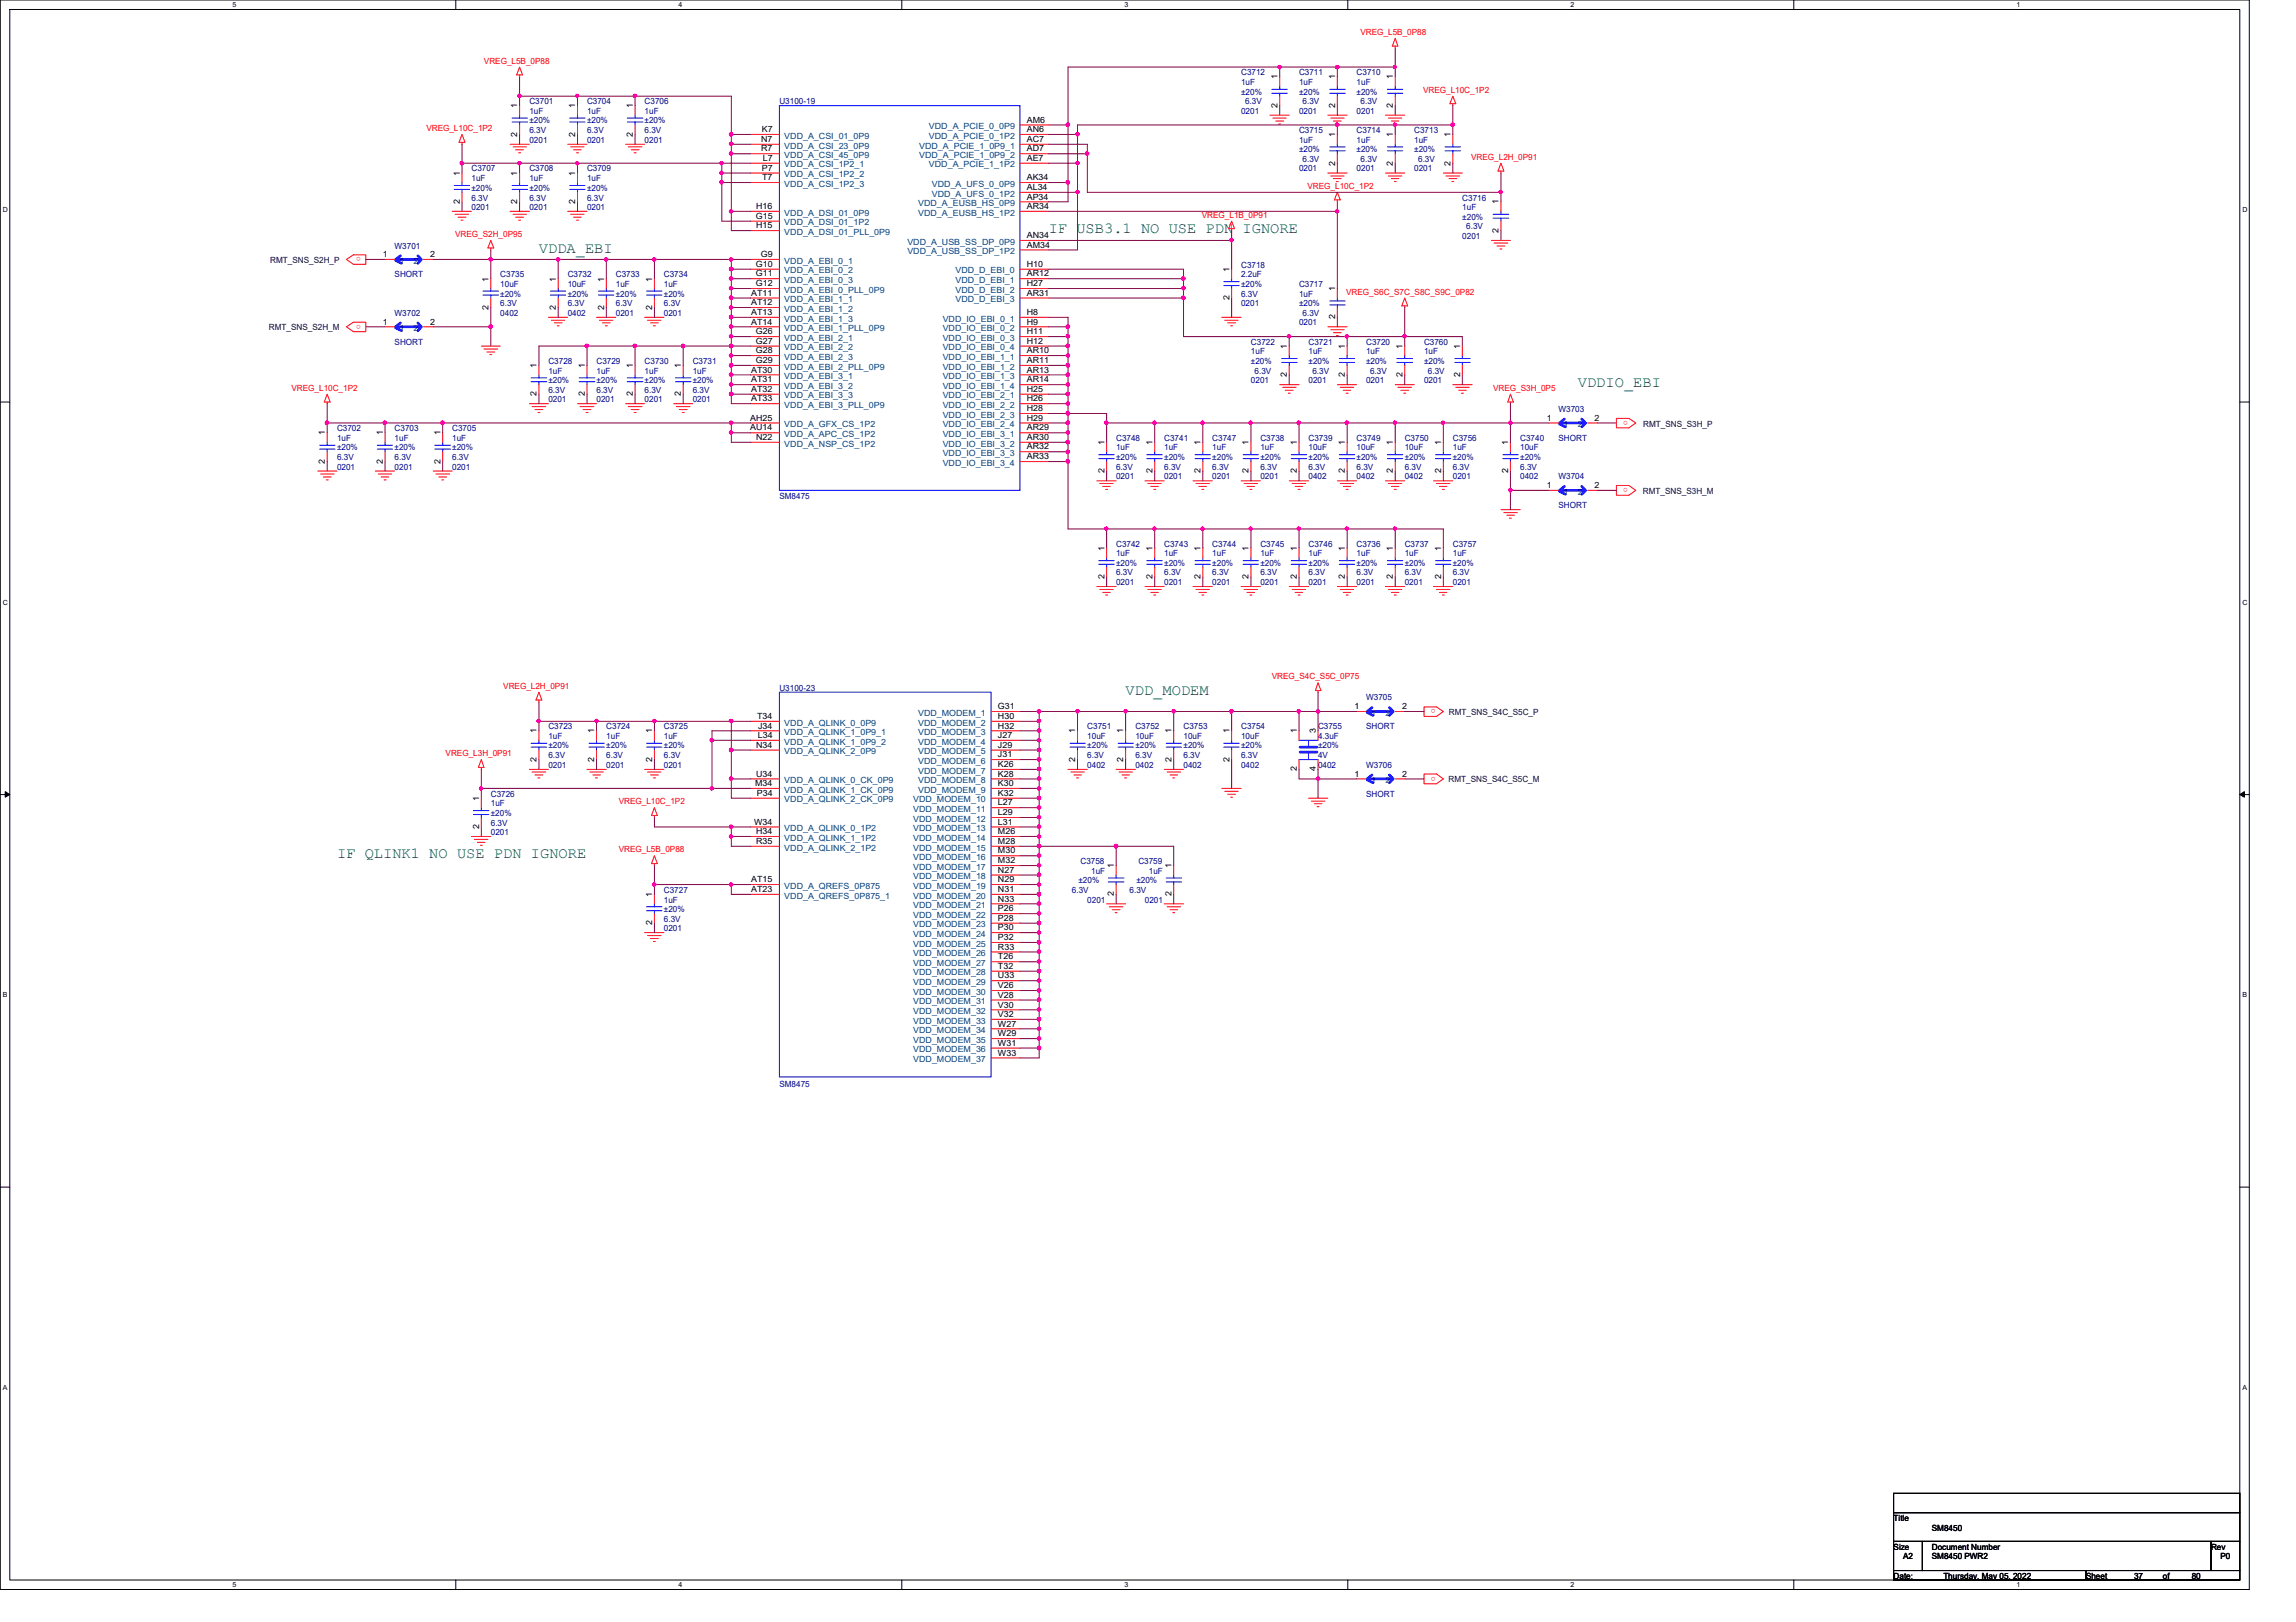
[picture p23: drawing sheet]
<svg xmlns="http://www.w3.org/2000/svg" width="297mm" height="210mm" viewBox="0 0 297 210" stroke-linecap="round" stroke-linejoin="round" font-family="sans-serif">
<defs><g id="words">
<g font-size="2" fill="#008000">
<text x="69.7" y="32.7">VDDA_EBI</text>
<text x="135.7" y="30.2">IF USB3.1 NO USE PDN IGNORE</text>
<text x="204.1" y="50.1">VDDIO_EBI</text>
<text x="145.6" y="89.9">VDD_MODEM</text>
<text x="43.6" y="111.1">IF QLINK1 NO USE PDN IGNORE</text>
</g>
<g font-size="1.1" fill="#f00">
<text x="176" y="4.5">VREG_L5B_0P88</text>
<text x="62.6" y="8.3">VREG_L5B_0P88</text>
<text x="184.1" y="12">VREG_L10C_1P2</text>
<text x="55.2" y="17">VREG_L10C_1P2</text>
<text x="190.3" y="20.7">VREG_L2H_0P91</text>
<text x="155.5" y="28.2">VREG_L1B_0P91</text>
<text x="169.2" y="24.4">VREG_L10C_1P2</text>
<text x="46.7" y="33.3" transform="rotate(180 46.7 33.3)">o</text>
<text x="58.9" y="30.6">VREG_S2H_0P95</text>
<text x="46.7" y="42" transform="rotate(180 46.7 42)">o</text>
<text x="174.2" y="38.1">VREG_S6C_S7C_S8C_S9C_0P82</text>
<text x="37.7" y="50.6">VREG_L10C_1P2</text>
<text x="193.2" y="50.6">VREG_S3H_0P5</text>
<text x="210.6" y="54.4" transform="rotate(180 210.6 54.4)">o</text>
<text x="210.6" y="63.2" transform="rotate(180 210.6 63.2)">o</text>
<text x="65.1" y="89.2">VREG_L2H_0P91</text>
<text x="164.5" y="87.9">VREG_S4C_S5C_0P75</text>
<text x="185.7" y="91.8" transform="rotate(180 185.7 91.8)">o</text>
<text x="57.7" y="97.9">VREG_L3H_0P91</text>
<text x="185.7" y="100.5" transform="rotate(180 185.7 100.5)">o</text>
<text x="80" y="104.1">VREG_L10C_1P2</text>
<text x="80" y="110.3">VREG_L5B_0P88</text>
</g>
<g font-size="1.1" fill="#000080">
<text x="160.6" y="9.7">C3712</text>
<text x="160.6" y="11">1uF</text>
<text x="168.1" y="9.7">C3711</text>
<text x="168.1" y="11">1uF</text>
<text x="175.5" y="9.7">C3710</text>
<text x="175.5" y="11">1uF</text>
<text x="68.5" y="13.5">C3701</text>
<text x="68.5" y="14.7">1uF</text>
<text x="68.5" y="17.2">6.3V</text>
<text x="68.5" y="16">±20%</text>
<text x="75.9" y="13.5">C3704</text>
<text x="75.9" y="14.7">1uF</text>
<text x="75.9" y="17.2">6.3V</text>
<text x="75.9" y="16">±20%</text>
<text x="83.4" y="13.5">C3706</text>
<text x="83.4" y="14.7">1uF</text>
<text x="83.4" y="17.2">6.3V</text>
<text x="83.4" y="16">±20%</text>
<text x="100.8" y="13.5">U3100-19</text>
<text x="160.6" y="14.7">0201</text>
<text x="160.6" y="12.2">±20%</text>
<text x="161.1" y="13.5">6.3V</text>
<text x="168.1" y="17.2">C3715</text>
<text x="168.1" y="14.7">0201</text>
<text x="168.1" y="12.2">±20%</text>
<text x="168.5" y="13.5">6.3V</text>
<text x="175.5" y="17.2">C3714</text>
<text x="175.5" y="14.7">0201</text>
<text x="175.5" y="12.2">±20%</text>
<text x="176" y="13.5">6.3V</text>
<text x="183" y="17.2">C3713</text>
<text x="61" y="22.2">C3707</text>
<text x="61" y="23.5">1uF</text>
<text x="68.5" y="18.5">0201</text>
<text x="68.5" y="22.2">C3708</text>
<text x="68.5" y="23.5">1uF</text>
<text x="75.9" y="18.5">0201</text>
<text x="75.9" y="22.2">C3709</text>
<text x="75.9" y="23.5">1uF</text>
<text x="83.4" y="18.5">0201</text>
<text x="168.1" y="18.5">1uF</text>
<text x="168.1" y="22.2">0201</text>
<text x="168.1" y="19.7">±20%</text>
<text x="168.5" y="21">6.3V</text>
<text x="175.5" y="18.5">1uF</text>
<text x="175.5" y="22.2">0201</text>
<text x="175.5" y="19.7">±20%</text>
<text x="176" y="21">6.3V</text>
<text x="183" y="18.5">1uF</text>
<text x="183" y="22.2">0201</text>
<text x="183" y="19.7">±20%</text>
<text x="183.5" y="21">6.3V</text>
<text x="61" y="27.2">0201</text>
<text x="61" y="26">6.3V</text>
<text x="61" y="24.7">±20%</text>
<text x="68.5" y="27.2">0201</text>
<text x="68.5" y="26">6.3V</text>
<text x="68.5" y="24.7">±20%</text>
<text x="75.9" y="27.2">0201</text>
<text x="75.9" y="26">6.3V</text>
<text x="75.9" y="24.7">±20%</text>
<text x="189.2" y="26">C3716</text>
<text x="189.2" y="27.2">1uF</text>
<text x="189.2" y="28.4">±20%</text>
<text x="189.7" y="29.7">6.3V</text>
<text x="51.1" y="32.2">W3701</text>
<text x="51.1" y="35.9">SHORT</text>
<text x="64.7" y="35.9">C3735</text>
<text x="73.4" y="35.9">C3732</text>
<text x="79.7" y="35.9">C3733</text>
<text x="85.9" y="35.9">C3734</text>
<text x="160.6" y="34.6">C3718</text>
<text x="160.6" y="35.9">2.2uF</text>
<text x="189.2" y="30.9">0201</text>
<text x="51.1" y="40.9">W3702</text>
<text x="64.7" y="37.1">10uF</text>
<text x="64.7" y="40.9">0402</text>
<text x="64.7" y="39.6">6.3V</text>
<text x="64.7" y="38.4">±20%</text>
<text x="73.4" y="37.1">10uF</text>
<text x="73.4" y="40.9">0402</text>
<text x="73.4" y="39.6">6.3V</text>
<text x="73.4" y="38.4">±20%</text>
<text x="79.7" y="37.1">1uF</text>
<text x="79.7" y="40.9">0201</text>
<text x="79.7" y="39.6">6.3V</text>
<text x="79.7" y="38.4">±20%</text>
<text x="85.9" y="37.1">1uF</text>
<text x="85.9" y="40.9">0201</text>
<text x="85.9" y="39.6">6.3V</text>
<text x="85.9" y="38.4">±20%</text>
<text x="160.6" y="39.6">0201</text>
<text x="160.6" y="38.4">6.3V</text>
<text x="160.6" y="37.1">±20%</text>
<text x="168.1" y="37.1">C3717</text>
<text x="168.1" y="38.4">1uF</text>
<text x="168.1" y="39.6">±20%</text>
<text x="168.5" y="40.9">6.3V</text>
<text x="51.1" y="44.6">SHORT</text>
<text x="70.9" y="47.1">C3728</text>
<text x="77.2" y="47.1">C3729</text>
<text x="83.4" y="47.1">C3730</text>
<text x="89.6" y="47.1">C3731</text>
<text x="161.8" y="44.6">C3722</text>
<text x="161.8" y="45.8">1uF</text>
<text x="161.8" y="47.1">±20%</text>
<text x="168.1" y="42.1">0201</text>
<text x="169.3" y="44.6">C3721</text>
<text x="169.3" y="45.8">1uF</text>
<text x="169.3" y="47.1">±20%</text>
<text x="176.7" y="44.6">C3720</text>
<text x="176.7" y="45.8">1uF</text>
<text x="176.7" y="47.1">±20%</text>
<text x="184.2" y="44.6">C3760</text>
<text x="184.2" y="45.8">1uF</text>
<text x="184.2" y="47.1">±20%</text>
<text x="70.9" y="48.3">1uF</text>
<text x="70.9" y="52.1">0201</text>
<text x="70.9" y="50.8">6.3V</text>
<text x="70.9" y="49.6">±20%</text>
<text x="77.2" y="48.3">1uF</text>
<text x="77.2" y="52.1">0201</text>
<text x="77.2" y="50.8">6.3V</text>
<text x="77.2" y="49.6">±20%</text>
<text x="83.4" y="48.3">1uF</text>
<text x="83.4" y="52.1">0201</text>
<text x="83.4" y="50.8">6.3V</text>
<text x="83.4" y="49.6">±20%</text>
<text x="89.6" y="48.3">1uF</text>
<text x="89.6" y="52.1">0201</text>
<text x="89.6" y="50.8">6.3V</text>
<text x="89.6" y="49.6">±20%</text>
<text x="161.8" y="49.6">0201</text>
<text x="162.3" y="48.3">6.3V</text>
<text x="169.3" y="49.6">0201</text>
<text x="169.8" y="48.3">6.3V</text>
<text x="176.7" y="49.6">0201</text>
<text x="177.2" y="48.3">6.3V</text>
<text x="184.2" y="49.6">0201</text>
<text x="184.7" y="48.3">6.3V</text>
<text x="201.6" y="53.3">W3703</text>
<text x="43.6" y="55.8">C3702</text>
<text x="43.6" y="57.1">1uF</text>
<text x="43.6" y="59.5">6.3V</text>
<text x="43.6" y="58.3">±20%</text>
<text x="51.1" y="55.8">C3703</text>
<text x="51.1" y="57.1">1uF</text>
<text x="51.1" y="59.5">6.3V</text>
<text x="51.1" y="58.3">±20%</text>
<text x="58.5" y="55.8">C3705</text>
<text x="58.5" y="57.1">1uF</text>
<text x="58.5" y="59.5">6.3V</text>
<text x="58.5" y="58.3">±20%</text>
<text x="144.4" y="57.1">C3748</text>
<text x="144.4" y="58.3">1uF</text>
<text x="144.4" y="59.5">±20%</text>
<text x="150.6" y="57.1">C3741</text>
<text x="150.6" y="58.3">1uF</text>
<text x="150.6" y="59.5">±20%</text>
<text x="156.8" y="57.1">C3747</text>
<text x="156.8" y="58.3">1uF</text>
<text x="156.8" y="59.5">±20%</text>
<text x="163.1" y="57.1">C3738</text>
<text x="163.1" y="58.3">1uF</text>
<text x="163.1" y="59.5">±20%</text>
<text x="169.3" y="57.1">C3739</text>
<text x="169.3" y="58.3">10uF</text>
<text x="169.3" y="59.5">±20%</text>
<text x="175.5" y="57.1">C3749</text>
<text x="175.5" y="58.3">10uF</text>
<text x="175.5" y="59.5">±20%</text>
<text x="181.7" y="57.1">C3750</text>
<text x="181.7" y="58.3">10uF</text>
<text x="181.7" y="59.5">±20%</text>
<text x="188" y="57.1">C3756</text>
<text x="188" y="58.3">1uF</text>
<text x="188" y="59.5">±20%</text>
<text x="196.7" y="57.1">C3740</text>
<text x="196.7" y="58.3">10uF</text>
<text x="196.7" y="59.5">±20%</text>
<text x="201.6" y="57.1">SHORT</text>
<text x="43.6" y="60.8">0201</text>
<text x="51.1" y="60.8">0201</text>
<text x="58.5" y="60.8">0201</text>
<text x="100.8" y="64.5">SM8475</text>
<text x="144.4" y="62">0201</text>
<text x="144.4" y="60.8">6.3V</text>
<text x="150.6" y="62">0201</text>
<text x="150.6" y="60.8">6.3V</text>
<text x="156.8" y="62">0201</text>
<text x="156.8" y="60.8">6.3V</text>
<text x="163.1" y="62">0201</text>
<text x="163.1" y="60.8">6.3V</text>
<text x="169.3" y="62">0402</text>
<text x="169.3" y="60.8">6.3V</text>
<text x="175.5" y="62">0402</text>
<text x="175.5" y="60.8">6.3V</text>
<text x="181.7" y="62">0402</text>
<text x="181.7" y="60.8">6.3V</text>
<text x="188" y="62">0201</text>
<text x="188" y="60.8">6.3V</text>
<text x="196.7" y="62">0402</text>
<text x="196.7" y="60.8">6.3V</text>
<text x="201.6" y="62">W3704</text>
<text x="201.6" y="65.7">SHORT</text>
<text x="144.4" y="70.7">C3742</text>
<text x="144.4" y="72">1uF</text>
<text x="150.6" y="70.7">C3743</text>
<text x="150.6" y="72">1uF</text>
<text x="156.8" y="70.7">C3744</text>
<text x="156.8" y="72">1uF</text>
<text x="163.1" y="70.7">C3745</text>
<text x="163.1" y="72">1uF</text>
<text x="169.3" y="70.7">C3746</text>
<text x="169.3" y="72">1uF</text>
<text x="175.5" y="70.7">C3736</text>
<text x="175.5" y="72">1uF</text>
<text x="181.7" y="70.7">C3737</text>
<text x="181.7" y="72">1uF</text>
<text x="188" y="70.7">C3757</text>
<text x="188" y="72">1uF</text>
<text x="144.4" y="75.7">0201</text>
<text x="144.4" y="74.5">6.3V</text>
<text x="144.4" y="73.2">±20%</text>
<text x="150.6" y="75.7">0201</text>
<text x="150.6" y="74.5">6.3V</text>
<text x="150.6" y="73.2">±20%</text>
<text x="156.8" y="75.7">0201</text>
<text x="156.8" y="74.5">6.3V</text>
<text x="156.8" y="73.2">±20%</text>
<text x="163.1" y="75.7">0201</text>
<text x="163.1" y="74.5">6.3V</text>
<text x="163.1" y="73.2">±20%</text>
<text x="169.3" y="75.7">0201</text>
<text x="169.3" y="74.5">6.3V</text>
<text x="169.3" y="73.2">±20%</text>
<text x="175.5" y="75.7">0201</text>
<text x="175.5" y="74.5">6.3V</text>
<text x="175.5" y="73.2">±20%</text>
<text x="181.7" y="75.7">0201</text>
<text x="181.7" y="74.5">6.3V</text>
<text x="181.7" y="73.2">±20%</text>
<text x="188" y="75.7">0201</text>
<text x="188" y="74.5">6.3V</text>
<text x="188" y="73.2">±20%</text>
<text x="100.8" y="89.4">U3100-23</text>
<text x="70.9" y="94.4">C3723</text>
<text x="70.9" y="95.6">1uF</text>
<text x="78.4" y="94.4">C3724</text>
<text x="78.4" y="95.6">1uF</text>
<text x="85.9" y="94.4">C3725</text>
<text x="85.9" y="95.6">1uF</text>
<text x="140.7" y="94.4">C3751</text>
<text x="140.7" y="95.6">10uF</text>
<text x="146.9" y="94.4">C3752</text>
<text x="146.9" y="95.6">10uF</text>
<text x="153.1" y="94.4">C3753</text>
<text x="153.1" y="95.6">10uF</text>
<text x="160.6" y="94.4">C3754</text>
<text x="160.6" y="95.6">10uF</text>
<text x="170.5" y="94.4">C3755</text>
<text x="170.5" y="95.6">4.3uF</text>
<text x="176.7" y="90.6">W3705</text>
<text x="176.7" y="94.4">SHORT</text>
<text x="70.9" y="99.4">0201</text>
<text x="70.9" y="98.1">6.3V</text>
<text x="70.9" y="96.9">±20%</text>
<text x="78.4" y="99.4">0201</text>
<text x="78.4" y="98.1">6.3V</text>
<text x="78.4" y="96.9">±20%</text>
<text x="85.9" y="99.4">0201</text>
<text x="85.9" y="98.1">6.3V</text>
<text x="85.9" y="96.9">±20%</text>
<text x="140.7" y="99.4">0402</text>
<text x="140.7" y="98.1">6.3V</text>
<text x="140.7" y="96.9">±20%</text>
<text x="146.9" y="99.4">0402</text>
<text x="146.9" y="98.1">6.3V</text>
<text x="146.9" y="96.9">±20%</text>
<text x="153.1" y="99.4">0402</text>
<text x="153.1" y="98.1">6.3V</text>
<text x="153.1" y="96.9">±20%</text>
<text x="160.6" y="99.4">0402</text>
<text x="160.6" y="98.1">6.3V</text>
<text x="160.6" y="96.9">±20%</text>
<text x="170.5" y="99.4">0402</text>
<text x="170.5" y="98.1">4V</text>
<text x="170.5" y="96.9">±20%</text>
<text x="176.7" y="99.4">W3706</text>
<text x="63.5" y="103.1">C3726</text>
<text x="63.5" y="104.4">1uF</text>
<text x="63.5" y="106.8">6.3V</text>
<text x="63.5" y="105.6">±20%</text>
<text x="176.7" y="103.1">SHORT</text>
<text x="63.5" y="108.1">0201</text>
<text x="139.8" y="111.8">C3758</text>
<text x="141.2" y="113.1">1uF</text>
<text x="147.3" y="111.8">C3759</text>
<text x="148.6" y="113.1">1uF</text>
<text x="85.9" y="115.5">C3727</text>
<text x="85.9" y="116.8">1uF</text>
<text x="85.9" y="119.3">6.3V</text>
<text x="85.9" y="118">±20%</text>
<text x="138.7" y="115.5">6.3V</text>
<text x="139.5" y="114.3">±20%</text>
<text x="140.7" y="116.8">0201</text>
<text x="146.1" y="115.5">6.3V</text>
<text x="147" y="114.3">±20%</text>
<text x="148.1" y="116.8">0201</text>
<text x="85.9" y="120.5">0201</text>
<text x="100.8" y="140.7">SM8475</text>
</g>
<g font-size="1.1">
<text x="165.3" y="10.3" transform="rotate(-90 165.3 10.3)">1</text>
<text x="172.7" y="10.3" transform="rotate(-90 172.7 10.3)">1</text>
<text x="180.2" y="10.3" transform="rotate(-90 180.2 10.3)">1</text>
<text x="66.9" y="17.7" transform="rotate(-90 66.9 17.7)">2</text>
<text x="66.9" y="14" transform="rotate(-90 66.9 14)">1</text>
<text x="74.4" y="17.7" transform="rotate(-90 74.4 17.7)">2</text>
<text x="74.4" y="14" transform="rotate(-90 74.4 14)">1</text>
<text x="81.9" y="17.7" transform="rotate(-90 81.9 17.7)">2</text>
<text x="81.9" y="14" transform="rotate(-90 81.9 14)">1</text>
<text x="98.5" y="17.1">K7</text>
<text x="132.8" y="15.9">AM6</text>
<text x="132.8" y="17.1">AN6</text>
<text x="165.3" y="14" transform="rotate(-90 165.3 14)">2</text>
<text x="172.7" y="17.8" transform="rotate(-90 172.7 17.8)">1</text>
<text x="172.7" y="14" transform="rotate(-90 172.7 14)">2</text>
<text x="180.2" y="17.8" transform="rotate(-90 180.2 17.8)">1</text>
<text x="180.2" y="14" transform="rotate(-90 180.2 14)">2</text>
<text x="187.7" y="17.8" transform="rotate(-90 187.7 17.8)">1</text>
<text x="59.5" y="22.7" transform="rotate(-90 59.5 22.7)">1</text>
<text x="66.9" y="22.7" transform="rotate(-90 66.9 22.7)">1</text>
<text x="74.4" y="22.7" transform="rotate(-90 74.4 22.7)">1</text>
<text x="98.5" y="18.4">N7</text>
<text x="98.5" y="19.6">R7</text>
<text x="98.5" y="22.1">P7</text>
<text x="98.6" y="23.3">T7</text>
<text x="98.7" y="20.8">L7</text>
<text x="132.8" y="18.4">AC7</text>
<text x="132.8" y="19.6">AD7</text>
<text x="132.8" y="20.8">AE7</text>
<text x="132.8" y="23.3">AK34</text>
<text x="172.7" y="21.4" transform="rotate(-90 172.7 21.4)">2</text>
<text x="180.2" y="21.4" transform="rotate(-90 180.2 21.4)">2</text>
<text x="187.7" y="21.4" transform="rotate(-90 187.7 21.4)">2</text>
<text x="59.5" y="26.4" transform="rotate(-90 59.5 26.4)">2</text>
<text x="66.9" y="26.4" transform="rotate(-90 66.9 26.4)">2</text>
<text x="74.4" y="26.4" transform="rotate(-90 74.4 26.4)">2</text>
<text x="97.8" y="28.3">G15</text>
<text x="97.8" y="27.1">H16</text>
<text x="97.8" y="29.5">H15</text>
<text x="132.8" y="24.6">AL34</text>
<text x="132.8" y="25.8">AP34</text>
<text x="132.8" y="27.1">AR34</text>
<text x="193.9" y="26.5" transform="rotate(-90 193.9 26.5)">1</text>
<text x="49.5" y="33.3">1</text>
<text x="55.7" y="33.3">2</text>
<text x="97.8" y="34.5">G10</text>
<text x="97.8" y="35.8">G11</text>
<text x="98.4" y="33.3">G9</text>
<text x="132.8" y="30.8">AN34</text>
<text x="132.8" y="32">AM34</text>
<text x="132.8" y="34.5">H10</text>
<text x="132.8" y="35.8">AR12</text>
<text x="159" y="35.2" transform="rotate(-90 159 35.2)">1</text>
<text x="193.9" y="30.1" transform="rotate(-90 193.9 30.1)">2</text>
<text x="49.5" y="42">1</text>
<text x="55.7" y="42">2</text>
<text x="63.2" y="40.1" transform="rotate(-90 63.2 40.1)">2</text>
<text x="63.2" y="36.4" transform="rotate(-90 63.2 36.4)">1</text>
<text x="71.9" y="40.1" transform="rotate(-90 71.9 40.1)">2</text>
<text x="71.9" y="36.4" transform="rotate(-90 71.9 36.4)">1</text>
<text x="78.1" y="40.1" transform="rotate(-90 78.1 40.1)">2</text>
<text x="78.1" y="36.4" transform="rotate(-90 78.1 36.4)">1</text>
<text x="84.4" y="40.1" transform="rotate(-90 84.4 40.1)">2</text>
<text x="84.4" y="36.4" transform="rotate(-90 84.4 36.4)">1</text>
<text x="97.2" y="38.3">AT11</text>
<text x="97.2" y="39.5">AT12</text>
<text x="97.2" y="40.8">AT13</text>
<text x="97.2" y="42">AT14</text>
<text x="97.8" y="37">G12</text>
<text x="132.8" y="40.8">H8</text>
<text x="132.8" y="42">H9</text>
<text x="132.8" y="37">H27</text>
<text x="132.8" y="38.3">AR31</text>
<text x="159" y="38.9" transform="rotate(-90 159 38.9)">2</text>
<text x="172.7" y="41.3" transform="rotate(-90 172.7 41.3)">2</text>
<text x="172.7" y="37.7" transform="rotate(-90 172.7 37.7)">1</text>
<text x="69.4" y="47.6" transform="rotate(-90 69.4 47.6)">1</text>
<text x="75.6" y="47.6" transform="rotate(-90 75.6 47.6)">1</text>
<text x="81.9" y="47.6" transform="rotate(-90 81.9 47.6)">1</text>
<text x="88.1" y="47.6" transform="rotate(-90 88.1 47.6)">1</text>
<text x="97.8" y="43.3">G26</text>
<text x="97.8" y="44.5">G27</text>
<text x="97.8" y="45.7">G28</text>
<text x="97.8" y="47">G29</text>
<text x="132.8" y="43.3">H11</text>
<text x="132.8" y="44.5">H12</text>
<text x="132.8" y="45.7">AR10</text>
<text x="132.8" y="47">AR11</text>
<text x="166.5" y="45.1" transform="rotate(-90 166.5 45.1)">1</text>
<text x="174" y="45.1" transform="rotate(-90 174 45.1)">1</text>
<text x="181.4" y="45.1" transform="rotate(-90 181.4 45.1)">1</text>
<text x="188.9" y="45.1" transform="rotate(-90 188.9 45.1)">1</text>
<text x="69.4" y="51.3" transform="rotate(-90 69.4 51.3)">2</text>
<text x="75.6" y="51.3" transform="rotate(-90 75.6 51.3)">2</text>
<text x="81.9" y="51.3" transform="rotate(-90 81.9 51.3)">2</text>
<text x="88.1" y="51.3" transform="rotate(-90 88.1 51.3)">2</text>
<text x="97.2" y="48.2">AT30</text>
<text x="97.2" y="49.5">AT31</text>
<text x="97.2" y="50.7">AT32</text>
<text x="97.2" y="51.9">AT33</text>
<text x="132.8" y="48.2">AR13</text>
<text x="132.8" y="49.5">AR14</text>
<text x="132.8" y="50.7">H25</text>
<text x="132.8" y="51.9">H26</text>
<text x="132.8" y="53.2">H28</text>
<text x="166.5" y="48.8" transform="rotate(-90 166.5 48.8)">2</text>
<text x="174" y="48.8" transform="rotate(-90 174 48.8)">2</text>
<text x="181.4" y="48.8" transform="rotate(-90 181.4 48.8)">2</text>
<text x="188.9" y="48.8" transform="rotate(-90 188.9 48.8)">2</text>
<text x="42" y="60" transform="rotate(-90 42 60)">2</text>
<text x="42" y="56.3" transform="rotate(-90 42 56.3)">1</text>
<text x="49.5" y="60" transform="rotate(-90 49.5 60)">2</text>
<text x="49.5" y="56.3" transform="rotate(-90 49.5 56.3)">1</text>
<text x="57" y="60" transform="rotate(-90 57 60)">2</text>
<text x="57" y="56.3" transform="rotate(-90 57 56.3)">1</text>
<text x="97.1" y="55.7">AU14</text>
<text x="97.1" y="54.4">AH25</text>
<text x="97.8" y="56.9">N22</text>
<text x="132.8" y="54.4">H29</text>
<text x="132.8" y="55.7">AR29</text>
<text x="132.8" y="56.9">AR30</text>
<text x="132.8" y="58.2">AR32</text>
<text x="132.8" y="59.4">AR33</text>
<text x="142.9" y="57.6" transform="rotate(-90 142.9 57.6)">1</text>
<text x="149.1" y="57.6" transform="rotate(-90 149.1 57.6)">1</text>
<text x="155.3" y="57.6" transform="rotate(-90 155.3 57.6)">1</text>
<text x="161.5" y="57.6" transform="rotate(-90 161.5 57.6)">1</text>
<text x="167.8" y="57.6" transform="rotate(-90 167.8 57.6)">1</text>
<text x="174" y="57.6" transform="rotate(-90 174 57.6)">1</text>
<text x="180.2" y="57.6" transform="rotate(-90 180.2 57.6)">1</text>
<text x="186.4" y="57.6" transform="rotate(-90 186.4 57.6)">1</text>
<text x="195.1" y="57.6" transform="rotate(-90 195.1 57.6)">1</text>
<text x="200.1" y="54.4">1</text>
<text x="206.3" y="54.4">2</text>
<text x="142.9" y="61.3" transform="rotate(-90 142.9 61.3)">2</text>
<text x="149.1" y="61.3" transform="rotate(-90 149.1 61.3)">2</text>
<text x="155.3" y="61.3" transform="rotate(-90 155.3 61.3)">2</text>
<text x="161.5" y="61.3" transform="rotate(-90 161.5 61.3)">2</text>
<text x="167.8" y="61.3" transform="rotate(-90 167.8 61.3)">2</text>
<text x="174" y="61.3" transform="rotate(-90 174 61.3)">2</text>
<text x="180.2" y="61.3" transform="rotate(-90 180.2 61.3)">2</text>
<text x="186.4" y="61.3" transform="rotate(-90 186.4 61.3)">2</text>
<text x="195.1" y="61.3" transform="rotate(-90 195.1 61.3)">2</text>
<text x="200.1" y="63.2">1</text>
<text x="206.3" y="63.2">2</text>
<text x="142.9" y="71.3" transform="rotate(-90 142.9 71.3)">1</text>
<text x="149.1" y="71.3" transform="rotate(-90 149.1 71.3)">1</text>
<text x="155.3" y="71.3" transform="rotate(-90 155.3 71.3)">1</text>
<text x="161.5" y="71.3" transform="rotate(-90 161.5 71.3)">1</text>
<text x="167.8" y="71.3" transform="rotate(-90 167.8 71.3)">1</text>
<text x="174" y="71.3" transform="rotate(-90 174 71.3)">1</text>
<text x="180.2" y="71.3" transform="rotate(-90 180.2 71.3)">1</text>
<text x="186.4" y="71.3" transform="rotate(-90 186.4 71.3)">1</text>
<text x="142.9" y="74.9" transform="rotate(-90 142.9 74.9)">2</text>
<text x="149.1" y="74.9" transform="rotate(-90 149.1 74.9)">2</text>
<text x="155.3" y="74.9" transform="rotate(-90 155.3 74.9)">2</text>
<text x="161.5" y="74.9" transform="rotate(-90 161.5 74.9)">2</text>
<text x="167.8" y="74.9" transform="rotate(-90 167.8 74.9)">2</text>
<text x="174" y="74.9" transform="rotate(-90 174 74.9)">2</text>
<text x="180.2" y="74.9" transform="rotate(-90 180.2 74.9)">2</text>
<text x="186.4" y="74.9" transform="rotate(-90 186.4 74.9)">2</text>
<text x="69.4" y="94.9" transform="rotate(-90 69.4 94.9)">1</text>
<text x="76.9" y="94.9" transform="rotate(-90 76.9 94.9)">1</text>
<text x="84.4" y="94.9" transform="rotate(-90 84.4 94.9)">1</text>
<text x="98" y="93">T34</text>
<text x="98" y="95.5">L34</text>
<text x="98.1" y="94.3">J34</text>
<text x="129.1" y="91.8">G31</text>
<text x="129.1" y="93">H30</text>
<text x="129.1" y="94.3">H32</text>
<text x="129.1" y="95.5">J27</text>
<text x="139.1" y="94.9" transform="rotate(-90 139.1 94.9)">1</text>
<text x="145.3" y="94.9" transform="rotate(-90 145.3 94.9)">1</text>
<text x="151.6" y="94.9" transform="rotate(-90 151.6 94.9)">1</text>
<text x="159" y="94.9" transform="rotate(-90 159 94.9)">1</text>
<text x="167.8" y="94.9" transform="rotate(-90 167.8 94.9)">1</text>
<text x="170.2" y="94.9" transform="rotate(-90 170.2 94.9)">3</text>
<text x="175.2" y="91.8">1</text>
<text x="181.4" y="91.8">2</text>
<text x="69.4" y="98.6" transform="rotate(-90 69.4 98.6)">2</text>
<text x="76.9" y="98.6" transform="rotate(-90 76.9 98.6)">2</text>
<text x="84.4" y="98.6" transform="rotate(-90 84.4 98.6)">2</text>
<text x="97.7" y="101.7">M34</text>
<text x="97.8" y="100.5">U34</text>
<text x="97.8" y="96.8">N34</text>
<text x="129.1" y="96.8">J29</text>
<text x="129.1" y="98">J31</text>
<text x="129.1" y="99.3">K26</text>
<text x="129.1" y="100.5">K28</text>
<text x="129.1" y="101.7">K30</text>
<text x="139.1" y="98.6" transform="rotate(-90 139.1 98.6)">2</text>
<text x="145.3" y="98.6" transform="rotate(-90 145.3 98.6)">2</text>
<text x="151.6" y="98.6" transform="rotate(-90 151.6 98.6)">2</text>
<text x="159" y="98.6" transform="rotate(-90 159 98.6)">2</text>
<text x="167.8" y="99.8" transform="rotate(-90 167.8 99.8)">2</text>
<text x="170.2" y="99.8" transform="rotate(-90 170.2 99.8)">4</text>
<text x="175.2" y="100.5">1</text>
<text x="181.4" y="100.5">2</text>
<text x="62" y="107.3" transform="rotate(-90 62 107.3)">2</text>
<text x="62" y="103.6" transform="rotate(-90 62 103.6)">1</text>
<text x="97.6" y="106.7">W34</text>
<text x="97.8" y="107.9">H34</text>
<text x="97.9" y="103">P34</text>
<text x="129.1" y="103">K32</text>
<text x="129.1" y="104.2">L27</text>
<text x="129.1" y="105.5">L29</text>
<text x="129.1" y="106.7">L31</text>
<text x="129.1" y="107.9">M26</text>
<text x="97.8" y="109.2">R35</text>
<text x="129.1" y="109.2">M28</text>
<text x="129.1" y="110.4">M30</text>
<text x="129.1" y="111.7">M32</text>
<text x="129.1" y="112.9">N27</text>
<text x="144.1" y="112.4" transform="rotate(-90 144.1 112.4)">1</text>
<text x="151.6" y="112.4" transform="rotate(-90 151.6 112.4)">1</text>
<text x="84.4" y="119.8" transform="rotate(-90 84.4 119.8)">2</text>
<text x="84.4" y="116.1" transform="rotate(-90 84.4 116.1)">1</text>
<text x="97.2" y="114.2">AT15</text>
<text x="97.2" y="115.4">AT23</text>
<text x="129.1" y="114.2">N29</text>
<text x="129.1" y="115.4">N31</text>
<text x="129.1" y="116.7">N33</text>
<text x="129.1" y="117.9">P26</text>
<text x="129.1" y="119.2">P28</text>
<text x="144.1" y="116" transform="rotate(-90 144.1 116)">2</text>
<text x="151.6" y="116" transform="rotate(-90 151.6 116)">2</text>
<text x="129.1" y="120.4">P30</text>
<text x="129.1" y="121.7">P32</text>
<text x="129.1" y="122.9">R33</text>
<text x="129.1" y="124.2">T26</text>
<text x="129.1" y="125.4">T32</text>
<text x="129.1" y="126.6">U33</text>
<text x="129.1" y="127.9">V26</text>
<text x="129.1" y="129.1">V28</text>
<text x="129.1" y="130.4">V30</text>
<text x="129.1" y="131.6">V32</text>
<text x="129.1" y="132.8">W27</text>
<text x="129.1" y="134.1">W29</text>
<text x="129.1" y="135.3">W31</text>
<text x="129.1" y="136.6">W33</text>
<text x="245" y="196.8">Title</text>
<text x="245" y="200.5">Size</text>
<text x="246.2" y="201.8">A2</text>
<text x="249.9" y="200.5">Document Number</text>
<text x="249.9" y="201.8">SM8450 PWR2</text>
<text x="249.9" y="198.1">SM8450</text>
<text x="286" y="200.5">Rev</text>
<text x="287.3" y="201.8">P0</text>
<text x="245" y="204.3">Date:</text>
<text x="251.4" y="204.3">Thursday, May 05, 2022</text>
<text x="269.9" y="204.3">Sheet</text>
<text x="276.1" y="204.3">37</text>
<text x="279.8" y="204.3">of</text>
<text x="283.5" y="204.3">80</text>
</g>
<g font-size="1.1" fill="#004080">
<text x="101.5" y="17.9">VDD_A_CSI_01_0P9</text>
<text x="120.2" y="16.7">VDD_A_PCIE_0_0P9</text>
<text x="120.2" y="17.9">VDD_A_PCIE_0_1P2</text>
<text x="101.5" y="21.7">VDD_A_CSI_1P2_1</text>
<text x="101.5" y="22.9">VDD_A_CSI_1P2_2</text>
<text x="101.5" y="19.2">VDD_A_CSI_23_0P9</text>
<text x="101.5" y="20.4">VDD_A_CSI_45_0P9</text>
<text x="118.9" y="19.2">VDD_A_PCIE_1_0P9_1</text>
<text x="118.9" y="20.4">VDD_A_PCIE_1_0P9_2</text>
<text x="120.2" y="21.7">VDD_A_PCIE_1_1P2</text>
<text x="101.5" y="24.2">VDD_A_CSI_1P2_3</text>
<text x="101.5" y="27.9">VDD_A_DSI_01_0P9</text>
<text x="101.5" y="29.2">VDD_A_DSI_01_1P2</text>
<text x="118.8" y="26.7">VDD_A_EUSB_HS_0P9</text>
<text x="118.8" y="27.9">VDD_A_EUSB_HS_1P2</text>
<text x="120.6" y="24.2">VDD_A_UFS_0_0P9</text>
<text x="120.6" y="25.4">VDD_A_UFS_0_1P2</text>
<text x="51.7" y="34.1">1</text>
<text x="53.5" y="34.1">2</text>
<text x="101.5" y="30.4">VDD_A_DSI_01_PLL_0P9</text>
<text x="101.5" y="34.1">VDD_A_EBI_0_1</text>
<text x="101.5" y="35.4">VDD_A_EBI_0_2</text>
<text x="117.4" y="31.7">VDD_A_USB_SS_DP_0P9</text>
<text x="117.4" y="32.9">VDD_A_USB_SS_DP_1P2</text>
<text x="123.6" y="35.4">VDD_D_EBI_0</text>
<text x="101.5" y="36.6">VDD_A_EBI_0_3</text>
<text x="101.5" y="37.9">VDD_A_EBI_0_PLL_0P9</text>
<text x="101.5" y="39.1">VDD_A_EBI_1_1</text>
<text x="101.5" y="40.3">VDD_A_EBI_1_2</text>
<text x="101.5" y="41.6">VDD_A_EBI_1_3</text>
<text x="122" y="41.6">VDD_IO_EBI_0_1</text>
<text x="123.6" y="36.6">VDD_D_EBI_1</text>
<text x="123.6" y="37.9">VDD_D_EBI_2</text>
<text x="123.6" y="39.1">VDD_D_EBI_3</text>
<text x="51.7" y="42.8">1</text>
<text x="53.5" y="42.8">2</text>
<text x="101.5" y="42.8">VDD_A_EBI_1_PLL_0P9</text>
<text x="101.5" y="44.1">VDD_A_EBI_2_1</text>
<text x="101.5" y="45.3">VDD_A_EBI_2_2</text>
<text x="101.5" y="46.6">VDD_A_EBI_2_3</text>
<text x="101.5" y="47.8">VDD_A_EBI_2_PLL_0P9</text>
<text x="122" y="42.8">VDD_IO_EBI_0_2</text>
<text x="122" y="44.1">VDD_IO_EBI_0_3</text>
<text x="122" y="45.3">VDD_IO_EBI_0_4</text>
<text x="122" y="46.6">VDD_IO_EBI_1_1</text>
<text x="122" y="47.8">VDD_IO_EBI_1_2</text>
<text x="101.5" y="49.1">VDD_A_EBI_3_1</text>
<text x="101.5" y="50.3">VDD_A_EBI_3_2</text>
<text x="101.5" y="51.6">VDD_A_EBI_3_3</text>
<text x="101.5" y="52.8">VDD_A_EBI_3_PLL_0P9</text>
<text x="122" y="49.1">VDD_IO_EBI_1_3</text>
<text x="122" y="50.3">VDD_IO_EBI_1_4</text>
<text x="122" y="51.6">VDD_IO_EBI_2_1</text>
<text x="122" y="52.8">VDD_IO_EBI_2_2</text>
<text x="101.5" y="56.6">VDD_A_APC_CS_1P2</text>
<text x="101.5" y="55.3">VDD_A_GFX_CS_1P2</text>
<text x="101.5" y="57.8">VDD_A_NSP_CS_1P2</text>
<text x="122" y="54.1">VDD_IO_EBI_2_3</text>
<text x="122" y="55.3">VDD_IO_EBI_2_4</text>
<text x="122" y="56.6">VDD_IO_EBI_3_1</text>
<text x="122" y="57.8">VDD_IO_EBI_3_2</text>
<text x="122" y="59">VDD_IO_EBI_3_3</text>
<text x="202.3" y="55.3">1</text>
<text x="204.1" y="55.3">2</text>
<text x="122" y="60.3">VDD_IO_EBI_3_4</text>
<text x="202.3" y="64">1</text>
<text x="204.1" y="64">2</text>
<text x="101.5" y="93.9">VDD_A_QLINK_0_0P9</text>
<text x="101.5" y="95.1">VDD_A_QLINK_1_0P9_1</text>
<text x="118.8" y="92.6">VDD_MODEM_1</text>
<text x="118.8" y="93.9">VDD_MODEM_2</text>
<text x="118.8" y="95.1">VDD_MODEM_3</text>
<text x="177.4" y="92.6">1</text>
<text x="179.2" y="92.6">2</text>
<text x="101.5" y="101.3">VDD_A_QLINK_0_CK_0P9</text>
<text x="101.5" y="96.4">VDD_A_QLINK_1_0P9_2</text>
<text x="101.5" y="97.6">VDD_A_QLINK_2_0P9</text>
<text x="118.8" y="96.4">VDD_MODEM_4</text>
<text x="118.8" y="97.6">VDD_MODEM_5</text>
<text x="118.8" y="98.8">VDD_MODEM_6</text>
<text x="118.8" y="100.1">VDD_MODEM_7</text>
<text x="118.8" y="101.3">VDD_MODEM_8</text>
<text x="177.4" y="101.3">1</text>
<text x="179.2" y="101.3">2</text>
<text x="101.5" y="107.6">VDD_A_QLINK_0_1P2</text>
<text x="101.5" y="102.6">VDD_A_QLINK_1_CK_0P9</text>
<text x="101.5" y="103.8">VDD_A_QLINK_2_CK_0P9</text>
<text x="118.1" y="103.8">VDD_MODEM_10</text>
<text x="118.1" y="105.1">VDD_MODEM_11</text>
<text x="118.1" y="106.3">VDD_MODEM_12</text>
<text x="118.1" y="107.6">VDD_MODEM_13</text>
<text x="118.8" y="102.6">VDD_MODEM_9</text>
<text x="101.5" y="108.8">VDD_A_QLINK_1_1P2</text>
<text x="101.5" y="110.1">VDD_A_QLINK_2_1P2</text>
<text x="118.1" y="108.8">VDD_MODEM_14</text>
<text x="118.1" y="110.1">VDD_MODEM_15</text>
<text x="118.1" y="111.3">VDD_MODEM_16</text>
<text x="118.1" y="112.6">VDD_MODEM_17</text>
<text x="118.1" y="113.8">VDD_MODEM_18</text>
<text x="101.5" y="115">VDD_A_QREFS_0P875</text>
<text x="101.5" y="116.3">VDD_A_QREFS_0P875_1</text>
<text x="118.1" y="115">VDD_MODEM_19</text>
<text x="118.1" y="116.3">VDD_MODEM_20</text>
<text x="118.1" y="117.5">VDD_MODEM_21</text>
<text x="118.1" y="118.8">VDD_MODEM_22</text>
<text x="118.1" y="120">VDD_MODEM_23</text>
<text x="118.1" y="121.2">VDD_MODEM_24</text>
<text x="118.1" y="122.5">VDD_MODEM_25</text>
<text x="118.1" y="123.7">VDD_MODEM_26</text>
<text x="118.1" y="125">VDD_MODEM_27</text>
<text x="118.1" y="126.2">VDD_MODEM_28</text>
<text x="118.1" y="127.5">VDD_MODEM_29</text>
<text x="118.1" y="128.7">VDD_MODEM_30</text>
<text x="118.1" y="130">VDD_MODEM_31</text>
<text x="118.1" y="131.2">VDD_MODEM_32</text>
<text x="118.1" y="132.5">VDD_MODEM_33</text>
<text x="118.1" y="133.7">VDD_MODEM_34</text>
<text x="118.1" y="135">VDD_MODEM_35</text>
<text x="118.1" y="136.2">VDD_MODEM_36</text>
<text x="118.1" y="137.5">VDD_MODEM_37</text>
</g>
<g font-size="1.1" fill="#000040">
<text x="35" y="34">RMT_SNS_S2H_P</text>
<text x="34.8" y="42.8">RMT_SNS_S2H_M</text>
<text x="212.6" y="55.2">RMT_SNS_S3H_P</text>
<text x="212.6" y="63.9">RMT_SNS_S3H_M</text>
<text x="187.4" y="92.5">RMT_SNS_S4C_S5C_P</text>
<text x="187.4" y="101.2">RMT_SNS_S4C_S5C_M</text>
</g>
<g font-size=".9">
<text x="30.1" y=".9">5</text>
<text x="87.8" y=".9">4</text>
<text x="145.5" y=".9">3</text>
<text x="203.2" y=".9">2</text>
<text x="260.9" y=".9">1</text>
<text x=".4" y="27.4">D</text>
<text x="290.1" y="27.4">D</text>
<text x=".4" y="78.2">C</text>
<text x="290.1" y="78.2">C</text>
<text x=".4" y="129">B</text>
<text x="290.1" y="129">B</text>
<text x=".4" y="179.8">A</text>
<text x="290.1" y="179.8">A</text>
<text x="30.1" y="205.4">5</text>
<text x="87.8" y="205.4">4</text>
<text x="145.5" y="205.4">3</text>
<text x="203.2" y="205.4">2</text>
<text x="260.9" y="205.4">1</text>
</g>
</g></defs>
<path d="M0 0h291v205.7h-291zM1.3 1.2h288.5v203.3h-288.5z" fill="none" stroke="#000" stroke-width=".13"/>
<g fill="#fff">
<path d="M30.1 .1h.5v1h-.5z"/>
<path d="M30.1 204.6h.5v1h-.5z"/>
</g>
<path d="M59 0v1.2M59 204.5v1.2" fill="none" stroke="#000" stroke-width=".13"/>
<g fill="#fff">
<path d="M87.8 .1h.5v1h-.5z"/>
<path d="M87.8 204.6h.5v1h-.5z"/>
</g>
<path d="M116.7 0v1.2M116.7 204.5v1.2" fill="none" stroke="#000" stroke-width=".13"/>
<g fill="#fff">
<path d="M145.5 .1h.5v1h-.5z"/>
<path d="M145.5 204.6h.5v1h-.5z"/>
</g>
<path d="M174.4 0v1.2M174.4 204.5v1.2" fill="none" stroke="#000" stroke-width=".13"/>
<g fill="#fff">
<path d="M203.2 .1h.5v1h-.5z"/>
<path d="M203.2 204.6h.5v1h-.5z"/>
</g>
<path d="M232.1 0v1.2M232.1 204.5v1.2" fill="none" stroke="#000" stroke-width=".13"/>
<g fill="#fff">
<path d="M260.9 .1h.5v1h-.5z"/>
<path d="M260.9 204.6h.5v1h-.5z"/>
<path d="M.4 26.6h.6v1h-.6z"/>
<path d="M290.1 26.6h.6v1h-.6z"/>
<path d="M.4 77.4h.6v1h-.6z"/>
<path d="M290.1 77.4h.6v1h-.6z"/>
</g>
<path d="M0 52h1.3M289.8 52h1.2" fill="none" stroke="#000" stroke-width=".13"/>
<g fill="#fff">
<path d="M.4 128.2h.6v1h-.6z"/>
<path d="M290.1 128.2h.6v1h-.6z"/>
</g>
<path d="M0 102.8h1.3M.7 102.4l.6 .4-.6 .4zM289.8 102.8h1.2M289.8 102.8l.6-.4v.8z" fill="none" stroke="#000" stroke-width=".13"/>
<path d="M.7 102.4l.6 .4-.6 .4zM289.8 102.8l.6-.4v.8z" fill="#000"/>
<g fill="#fff">
<path d="M.4 179h.5v1h-.5z"/>
<path d="M290.1 179h.6v1h-.6z"/>
</g>
<path d="M0 153.6h1.3M289.8 153.6h1.2M245 193.3h44.8v2.4h-44.8zM245 195.7h44.8v3.8h-44.8zM245 199.5h3.7v3.7h-3.7zM248.7 199.5h37.3v3.7h-37.3zM286 199.5h3.8v3.7h-3.8zM245 203.2h24.9v1.3h-24.9zM269.9 203.2h19.9v1.3h-19.9z" fill="none" stroke="#000" stroke-width=".13"/>
<g fill="none" stroke="#f00" stroke-width=".13">
<path d="M59.8 18.4v.3M59.8 17.4l.4 1h-.8zM66 18.7h2.5M66.4 19h1.7M66.7 19.4h1M67.1 19.8h.2M67.2 9.7v.2M67.2 13.7v1.2M67.2 16.2v1.2M67.2 8.7l.4 1h-.8zM73.4 18.7h2.5M73.8 19h1.8"/>
<path d="M74.2 19.4h1M74.6 19.8h.2M74.7 13.7v1.2M74.7 16.2v1.2M80.9 18.7h2.5M81.3 19h1.8M81.7 19.4h1M82 19.8h.3M82.2 13.7v1.2M82.2 16.2v1.2M97.1 17.4h3.7M97.1 18.7h3.7"/>
<path d="M97.1 19.9h3.7M131.9 16.2h3.8M131.9 17.4h3.8M131.9 18.7h3.8M131.9 19.9h3.8M164.3 14.9h2.5M164.7 15.3h1.7M165.1 15.7h1M165.4 16h.3M165.6 9.9v1.3M165.6 12.4v1.3M171.8 14.9h2.5"/>
<path d="M172.2 15.3h1.7M172.5 15.7h1M172.9 16h.2M173 17.4v1.3M173 19.9v1.2M173 9.9v1.3M173 12.4v1.3M179.2 14.9h2.5M179.6 15.3h1.8M180 15.7h1M180.4 16h.2M180.5 6v.2"/>
<path d="M180.5 17.4v1.3M180.5 19.9v1.2M180.5 9.9v1.3M180.5 12.4v1.3M180.5 5l.3 1h-.7zM188 12.4l.3 1h-.7zM188 13.4v.3M188 17.4v1.3M188 19.9v1.2M44.8 33.6l.9-.6h1.6v1.2h-1.6zM49.8 33.6h1.3M54.8 33.6h1.2"/>
<path d="M58.5 27.3h2.5M58.9 27.7h1.7M59.3 28.1h1M59.6 28.5h.3M59.8 22.4v1.2M59.8 24.9v1.2M63.5 32.1v.2M63.5 36.1v1.2M63.5 38.6v1.2M63.5 31.1l.4 1h-.8zM66 27.3h2.5M66.4 27.7h1.7"/>
<path d="M66.7 28.1h1M67.1 28.5h.2M67.2 22.4v1.2M67.2 24.9v1.2M72.2 36.1v1.2M72.2 38.6v1.2M73.4 27.3h2.5M73.8 27.7h1.8M74.2 28.1h1M74.6 28.5h.2M74.7 22.4v1.2M74.7 24.9v1.2"/>
<path d="M78.4 36.1v1.2M78.4 38.6v1.2M84.7 36.1v1.2M84.7 38.6v1.2M97.1 21.1h3.7M97.1 22.4h3.7M97.1 23.6h3.7M97.1 27.3h3.7M97.1 28.6h3.7M97.1 29.8h3.7M97.1 33.6h3.7M97.1 34.8h3.7"/>
<path d="M97.1 36.1h3.7M97.1 37.3h3.7M97.1 38.6h3.7M97.1 39.8h3.7M131.9 26.1h3.8M131.9 27.3h3.8M131.9 21.1h3.8M131.9 23.6h3.8M131.9 24.9h3.8M131.9 31.1h3.8M131.9 32.3h3.8M131.9 34.8h3.8"/>
<path d="M131.9 36.1h3.8M131.9 37.3h3.8M131.9 38.6h3.8M159.3 29.6v.2M159.3 34.8v1.3M159.3 37.3v1.3M159.3 28.6l.4 1h-.7zM171.8 22.4h2.5M172.2 22.8h1.7M172.5 23.1h1M172.9 23.5h.2M173 25.9v.2"/>
<path d="M173 37.3v1.3M173 39.8v1.3M173 24.9l.4 1h-.8zM179.2 22.4h2.5M179.6 22.8h1.8M180 23.1h1M180.4 23.5h.2M181.7 38.6l.4 1h-.7zM181.7 39.6v.2M186.7 22.4h2.5M187.1 22.8h1.7M187.4 23.1h1.1"/>
<path d="M187.8 23.5h.3M193 31.1h2.4M193.3 31.5h1.8M193.7 31.8h1M194.1 32.2h.2M194.2 22.1v.3M194.2 26.1v1.2M194.2 28.6v1.2M194.2 21.1l.4 1h-.8zM42.3 51l.4 1h-.8zM42.3 52v.2M42.3 56v1.2"/>
<path d="M42.3 58.5v1.2M44.8 42.3l.9-.6h1.6v1.2h-1.6zM49.8 56v1.2M49.8 58.5v1.2M49.8 42.3h1.3M54.8 42.3h1.2M57.3 56v1.2M57.3 58.5v1.2M62.3 44.8h2.4M62.6 45.2h1.8M63 45.6h1M63.4 45.9h.2"/>
<path d="M68.5 52.2h2.4M68.8 52.6h1.8M69.2 53h1M69.6 53.4h.2M69.7 47.3v1.2M69.7 49.8v1.2M70.9 41.1h2.5M71.3 41.4h1.8M71.7 41.8h1M72.1 42.2h.2M74.7 52.2h2.5M75.1 52.6h1.7"/>
<path d="M75.4 53h1.1M75.8 53.4h.3M75.9 47.3v1.2M75.9 49.8v1.2M77.2 41.1h2.5M77.6 41.4h1.7M77.9 41.8h1M78.3 42.2h.3M80.9 52.2h2.5M81.3 52.6h1.8M81.7 53h1M82 53.4h.3"/>
<path d="M82.2 47.3v1.2M82.2 49.8v1.2M83.4 41.1h2.5M83.8 41.4h1.7M84.2 41.8h1M84.5 42.2h.3M87.2 52.2h2.4M87.5 52.6h1.8M87.9 53h1M88.3 53.4h.2M88.4 47.3v1.2M88.4 49.8v1.2"/>
<path d="M97.1 56h3.7M97.1 41.1h3.7M97.1 42.3h3.7M97.1 43.6h3.7M97.1 44.8h3.7M97.1 46h3.7M97.1 47.3h3.7M97.1 48.5h3.7M97.1 49.8h3.7M97.1 51h3.7M97.1 52.2h3.7M97.1 54.7h3.7"/>
<path d="M97.1 57.2h3.7M131.9 41.1h3.8M131.9 42.3h3.8M131.9 43.6h3.8M131.9 44.8h3.8M131.9 46h3.8M131.9 47.3h3.8M131.9 48.5h3.8M131.9 49.8h3.8M131.9 51h3.8M131.9 52.2h3.8M131.9 53.5h3.8"/>
<path d="M131.9 54.7h3.8M131.9 56h3.8M131.9 57.2h3.8M131.9 58.5h3.8M131.9 59.7h3.8M143.2 57.2v1.3M143.2 59.7v1.3M149.4 57.2v1.3M149.4 59.7v1.3M155.6 57.2v1.3M155.6 59.7v1.3M158.1 41.1h2.5"/>
<path d="M158.5 41.4h1.7M158.8 41.8h1M159.2 42.2h.3M161.8 57.2v1.3M161.8 59.7v1.3M165.6 49.8h2.5M165.9 50.1h1.8M166.3 50.5h1M166.7 50.9h.2M166.8 44.8v1.2M166.8 47.3v1.2M168.1 57.2v1.3"/>
<path d="M168.1 59.7v1.3M171.8 42.3h2.5M172.2 42.7h1.7M172.5 43.1h1M172.9 43.4h.2M173 49.8h2.5M173.4 50.1h1.7M173.8 50.5h.9M174.2 50.9h.2M174.3 44.8v1.2M174.3 47.3v1.2M174.3 57.2v1.3"/>
<path d="M174.3 59.7v1.3M180.5 49.8h2.5M180.5 57.2v1.3M180.5 59.7v1.3M180.8 50.1h1.8M181.2 50.5h1M181.6 50.9h.3M181.7 44.8v1.2M181.7 47.3v1.2M186.7 57.2v1.3M186.7 59.7v1.3M188 49.8h2.5"/>
<path d="M188.3 50.1h1.8M188.7 50.5h1M189.1 50.9h.2M189.2 44.8v1.2M189.2 47.3v1.2M195.4 51l.4 1h-.7zM195.4 52v.2M195.4 57.2v1.3M195.4 59.7v1.3M200.4 54.7h1.2M205.4 54.7h1.2M209.1 54.1h1.6l.9 .6-.9 .7h-1.6z"/>
<path d="M41.1 61h2.5M41.5 61.3h1.7M41.8 61.7h1M42.2 62.1h.3M48.6 61h2.5M48.9 61.3h1.8M49.3 61.7h1M49.7 62.1h.2M56 61h2.5M56.4 61.3h1.8M56.8 61.7h1M57.1 62.1h.3"/>
<path d="M141.9 62.2h2.5M141.9 75.9h2.5M142.3 62.6h1.7M142.3 76.3h1.7M142.7 62.9h.9M142.7 76.7h.9M143 63.3h.3M143 77h.3M143.2 70.9v1.3M143.2 73.4v1.3M148.1 62.2h2.5M148.1 75.9h2.5"/>
<path d="M148.5 62.6h1.7M148.5 76.3h1.7M148.9 62.9h1M148.9 76.7h1M149.3 63.3h.2M149.3 77h.2M149.4 70.9v1.3M149.4 73.4v1.3M154.3 62.2h2.5M154.3 75.9h2.5M154.7 62.6h1.8M154.7 76.3h1.8"/>
<path d="M155.1 62.9h1M155.1 76.7h1M155.5 63.3h.2M155.5 77h.2M155.6 70.9v1.3M155.6 73.4v1.3M160.6 62.2h2.5M160.6 75.9h2.5M160.9 62.6h1.8M160.9 76.3h1.8M161.3 62.9h1M161.3 76.7h1"/>
<path d="M161.7 63.3h.3M161.7 77h.3M161.8 70.9v1.3M161.8 73.4v1.3M166.8 62.2h2.5M166.8 75.9h2.5M167.2 62.6h1.7M167.2 76.3h1.7M167.6 62.9h.9M167.6 76.7h.9M167.9 63.3h.3M167.9 77h.3"/>
<path d="M168.1 70.9v1.3M168.1 73.4v1.3M173 62.2h2.5M173 75.9h2.5M173.4 62.6h1.7M173.4 76.3h1.7M173.8 62.9h.9M173.8 76.7h.9M174.2 63.3h.2M174.2 77h.2M174.3 70.9v1.3M174.3 73.4v1.3"/>
<path d="M179.2 62.2h2.5M179.2 75.9h2.5M179.6 62.6h1.8M179.6 76.3h1.8M180 62.9h1M180 76.7h1M180.4 63.3h.2M180.4 77h.2M180.5 70.9v1.3M180.5 73.4v1.3M185.5 62.2h2.5M185.5 75.9h2.5"/>
<path d="M185.8 62.6h1.8M185.8 76.3h1.8M186.2 62.9h1M186.2 76.7h1M186.6 63.3h.3M186.6 77h.3M186.7 70.9v1.3M186.7 73.4v1.3M194.2 66h2.5M194.6 66.3h1.7M194.9 66.7h1M195.3 67.1h.2"/>
<path d="M200.4 63.5h1.2M205.4 63.5h1.2M209.1 62.8h1.6l.9 .7-.9 .6h-1.6zM62.3 98.3l.3 1h-.7zM62.3 99.3v.3M68.5 99.6h2.4M68.8 99.9h1.8M69.7 90.6v.2M69.7 94.6v1.2M69.7 97.1v1.2M69.7 89.6l.4 1h-.8zM75.9 99.6h2.5"/>
<path d="M76.3 99.9h1.8M77.2 94.6v1.2M77.2 97.1v1.2M83.4 99.6h2.5M83.8 99.9h1.7M84.7 94.6v1.2M84.7 97.1v1.2M97.1 93.3h3.7M97.1 94.6h3.7M97.1 95.8h3.7M97.1 97.1h3.7M128.2 92.1h3.7"/>
<path d="M128.2 93.3h3.7M128.2 94.6h3.7M128.2 95.8h3.7M128.2 97.1h3.7M128.2 98.3h3.7M128.2 99.6h3.7M138.2 99.6h2.5M138.6 99.9h1.7M139.4 94.6v1.2M139.4 97.1v1.2M144.4 99.6h2.5M144.8 99.9h1.7"/>
<path d="M145.6 94.6v1.2M145.6 97.1v1.2M150.6 99.6h2.5M151 99.9h1.7M151.8 94.6v1.2M151.8 97.1v1.2M159.3 94.6v1.2M159.3 97.1v1.2M168.1 94.6v1.2M168.1 98.3v1.3M170.5 88.3l.4 1.1h-.7zM170.5 89.4v.2"/>
<path d="M170.5 94.6v1.2M170.5 98.3v1.3M175.5 92.1h1.2M180.5 92.1h1.2M184.2 91.5h1.6l.9 .6-.9 .6h-1.6zM61 108.2h2.5M61.4 108.6h1.7M61.8 109h.9M62.1 109.4h.3M62.3 103.3v1.2M62.3 105.8v1.2M69.2 100.3h1"/>
<path d="M69.6 100.7h.2M76.7 100.3h1M77 100.7h.3M84.2 100.3h1M84.5 100.7h.3M84.7 105.5v.3M84.7 111.8v.2M84.7 115.7v1.3M84.7 118.2v1.3M84.7 104.5l.3 1h-.7zM84.7 110.7l.3 1.1h-.7zM97.1 107h3.7"/>
<path d="M97.1 100.8h3.7M97.1 108.2h3.7M97.1 102h3.7M97.1 109.5h3.7M97.1 103.3h3.7M97.1 114.5h3.7M97.1 115.7h3.7M128.2 103.3h3.7M128.2 104.5h3.7M128.2 105.8h3.7M128.2 107h3.7M128.2 108.2h3.7"/>
<path d="M128.2 109.5h3.7M128.2 110.7h3.7M128.2 112h3.7M128.2 113.2h3.7M128.2 114.5h3.7M128.2 115.7h3.7M128.2 117h3.7M128.2 118.2h3.7M128.2 119.5h3.7M128.2 100.8h3.7M128.2 102h3.7M138.9 100.3h1"/>
<path d="M139.3 100.7h.2M143.2 117h2.4M143.5 117.3h1.8M143.9 117.7h1M144.3 118.1h.2M144.4 112v1.2M144.4 114.5v1.2M145.2 100.3h.9M145.5 100.7h.3M150.6 117h2.5M151 117.3h1.7M151.4 100.3h1"/>
<path d="M151.4 117.7h1M151.7 100.7h.3M151.7 118.1h.3M151.8 112v1.2M151.8 114.5v1.2M158.1 102h2.5M158.5 102.4h1.7M158.8 102.8h1M159.2 103.2h.3M169.3 103.3h2.5M169.7 103.7h1.7M170 104h1"/>
<path d="M170.4 104.4h.2M175.5 100.8h1.2M180.5 100.8h1.2M184.2 100.2h1.6l.9 .6-.9 .6h-1.6zM83.4 120.7h2.5M83.8 121.1h1.7M84.2 121.5h1M84.5 121.8h.3M128.2 120.7h3.7M128.2 122h3.7M128.2 123.2h3.7M128.2 124.5h3.7"/>
<path d="M128.2 125.7h3.7M128.2 126.9h3.7M128.2 128.2h3.7M128.2 129.4h3.7M128.2 130.7h3.7M128.2 131.9h3.7M128.2 133.1h3.7M128.2 134.4h3.7M128.2 135.6h3.7M128.2 136.9h3.7"/>
</g>
<g fill="none" stroke="#00f" stroke-width=".34">
<path d="M51.2 33.7l.7 .4M51.4 33.6h2.8M51.8 33.1l-.6 .5M54.1 33.1l.3 .3M54.5 33.6l-.4 .5M51.2 42.4l.7 .4M51.4 42.3h2.8M51.8 41.8l-.6 .5M54.1 41.8l.3 .4M54.5 42.3l-.4 .5M201.8 54.9l.7 .3M202 54.7h2.8"/>
<path d="M202.4 54.2l-.6 .5M204.6 54.2l.4 .4M205.1 54.7l-.5 .5M201.8 63.6l.7 .4M202 63.5h2.8M202.4 62.9l-.6 .6M204.6 62.9l.4 .4M205.1 63.5l-.5 .5M168.2 96.7h2.2M168.2 97.3h2.2M176.9 92.2l.7 .4M177.1 92.1h2.8"/>
<path d="M177.5 91.6l-.6 .5M179.7 91.6l.4 .3M180.3 92.1l-.6 .5M176.9 100.9l.7 .4M177.1 100.8h2.8M177.5 100.3l-.6 .5M179.7 100.3l.4 .4M180.3 100.8l-.6 .5"/>
</g>
<g fill="none" stroke="#00f" stroke-width=".13">
<path d="M66.2 15.3h2M66.2 15.8h2M67.2 14.9v.4M67.2 15.8v.4M73.7 15.3h2M73.7 15.8h2M74.7 14.9v.4M74.7 15.8v.4M81.1 15.3h2.1M81.1 15.8h2.1M82.2 14.9v.4M82.2 15.8v.4"/>
<path d="M100.8 13.7h31.1v49.8h-31.1zM164.5 11.6h2M164.5 12.1h2M165.6 11.2v.4M165.6 12.1v.3M172 19h2M172 19.5h2M172 11.6h2M172 12.1h2M173 18.7v.3M173 19.5v.4M173 11.2v.4"/>
<path d="M173 12.1v.3M179.5 19h2M179.5 19.5h2M179.5 11.6h2M179.5 12.1h2M180.5 18.7v.3M180.5 19.5v.4M180.5 11.2v.4M180.5 12.1v.3M186.9 19h2.1M186.9 19.5h2.1M188 18.7v.3"/>
<path d="M188 19.5v.4M58.8 24h1.9M58.8 24.5h1.9M59.8 23.6v.4M59.8 24.5v.4M62.5 37.7h2M62.5 38.2h2M63.5 37.3v.4M63.5 38.2v.4M66.2 24h2M66.2 24.5h2M67.2 23.6v.4"/>
<path d="M67.2 24.5v.4M71.2 37.7h2M71.2 38.2h2M72.2 37.3v.4M72.2 38.2v.4M73.7 24h2M73.7 24.5h2M74.7 23.6v.4M74.7 24.5v.4M77.4 37.7h2M77.4 38.2h2M78.4 37.3v.4"/>
<path d="M78.4 38.2v.4M83.6 37.7h2M83.6 38.2h2M84.7 37.3v.4M84.7 38.2v.4M158.3 36.4h2M158.3 37h2M159.3 36.1v.3M159.3 37v.3M172 38.9h2M172 39.5h2M173 38.6v.3"/>
<path d="M173 39.5v.3M193.2 27.7h2M193.2 28.2h2M194.2 27.3v.4M194.2 28.2v.4M41.4 57.6h1.9M41.4 58.1h1.9M42.3 57.2v.4M42.3 58.1v.4M48.8 57.6h2M48.8 58.1h2M49.8 57.2v.4"/>
<path d="M49.8 58.1v.4M56.3 57.6h2M56.3 58.1h2M57.3 57.2v.4M57.3 58.1v.4M68.7 48.9h2M68.7 49.4h2M69.7 48.5v.4M69.7 49.4v.4M74.9 48.9h2.1M74.9 49.4h2.1M75.9 48.5v.4"/>
<path d="M75.9 49.4v.4M81.1 48.9h2.1M81.1 49.4h2.1M82.2 48.5v.4M82.2 49.4v.4M87.4 48.9h2M87.4 49.4h2M88.4 48.5v.4M88.4 49.4v.4M142.2 58.8h1.9M142.2 59.4h1.9M143.2 58.5v.3"/>
<path d="M143.2 59.4v.3M148.4 58.8h2M148.4 59.4h2M149.4 58.5v.3M149.4 59.4v.3M154.6 58.8h2M154.6 59.4h2M155.6 58.5v.3M155.6 59.4v.3M160.8 58.8h2M160.8 59.4h2M161.8 58.5v.3"/>
<path d="M161.8 59.4v.3M165.8 46.4h2M165.8 46.9h2M166.8 46v.4M166.8 46.9v.4M167 58.8h2M167 59.4h2M168.1 58.5v.3M168.1 59.4v.3M173.3 46.4h2M173.3 46.9h2M173.3 58.8h2"/>
<path d="M173.3 59.4h2M174.3 46v.4M174.3 46.9v.4M174.3 58.5v.3M174.3 59.4v.3M179.5 58.8h2M179.5 59.4h2M180.5 58.5v.3M180.5 59.4v.3M180.7 46.4h2M180.7 46.9h2M181.7 46v.4"/>
<path d="M181.7 46.9v.4M185.7 58.8h2M185.7 59.4h2M186.7 58.5v.3M186.7 59.4v.3M188.2 46.4h2M188.2 46.9h2M189.2 46v.4M189.2 46.9v.4M194.4 58.8h2M194.4 59.4h2M195.4 58.5v.3"/>
<path d="M195.4 59.4v.3M142.2 72.6h1.9M142.2 73h1.9M143.2 72.2v.4M143.2 73v.4M148.4 72.6h2M148.4 73h2M149.4 72.2v.4M149.4 73v.4M154.6 72.6h2M154.6 73h2M155.6 72.2v.4"/>
<path d="M155.6 73v.4M160.8 72.6h2M160.8 73h2M161.8 72.2v.4M161.8 73v.4M167 72.6h2M167 73h2M168.1 72.2v.4M168.1 73v.4M173.3 72.6h2M173.3 73h2M174.3 72.2v.4"/>
<path d="M174.3 73v.4M179.5 72.6h2M179.5 73h2M180.5 72.2v.4M180.5 73v.4M185.7 72.6h2M185.7 73h2M186.7 72.2v.4M186.7 73v.4M68.7 96.2h2M68.7 96.7h2M69.7 95.8v.4"/>
<path d="M69.7 96.7v.4M76.2 96.2h2M76.2 96.7h2M77.2 95.8v.4M77.2 96.7v.4M83.6 96.2h2M83.6 96.7h2M84.7 95.8v.4M84.7 96.7v.4M100.8 89.6h27.4v49.8h-27.4zM138.4 96.2h2M138.4 96.7h2"/>
<path d="M139.4 95.8v.4M139.4 96.7v.4M144.6 96.2h2M144.6 96.7h2M145.6 95.8v.4M145.6 96.7v.4M150.9 96.2h2M150.9 96.7h2M151.8 95.8v.4M151.8 96.7v.4M158.3 96.2h2M158.3 96.7h2"/>
<path d="M159.3 95.8v.4M159.3 96.7v.4M168.1 98.3h2.4M168.1 95.8h2.4M169.3 95.8v.8M169.3 97.5v.8M61.3 104.9h1.9M61.3 105.4h1.9M62.3 104.5v.4M62.3 105.4v.4M83.6 117.3h2M83.6 117.9h2"/>
<path d="M84.7 117v.3M84.7 117.9v.3M143.4 113.6h2M143.4 114.1h2M144.4 113.2v.4M144.4 114.1v.4M150.9 113.6h2M150.9 114.1h2M151.8 113.2v.4M151.8 114.1v.4"/>
</g>
<path d="M170.5 89.6v2.5" fill="none" stroke="#800040" stroke-width=".13"/>
<path d="M170.4 91.9h.3v.1v.2l-.2 .1-.1-.1z" fill-rule="evenodd" fill="#f0f"/>
<path d="M170.4 91.9h.3v.1v.2l-.2 .1-.1-.1z" fill="none" stroke="#f0f" stroke-width=".13"/>
<path d="M131.9 92.1h2.5" fill="none" stroke="#800040" stroke-width=".13"/>
<path d="M134.3 91.9h.3l.1 .1-.1 .2-.2 .1-.1-.1z" fill-rule="evenodd" fill="#f0f"/>
<path d="M134.3 91.9h.3l.1 .1-.1 .2-.2 .1-.1-.1z" fill="none" stroke="#f0f" stroke-width=".13"/>
<path d="M139.4 92.1h6.2M139.4 92.1h-5v1.2M139.4 92.1v2.5" fill="none" stroke="#800040" stroke-width=".13"/>
<path d="M139.2 91.9h.3l.1 .1-.1 .2-.1 .1-.2-.1z" fill-rule="evenodd" fill="#f0f"/>
<path d="M139.2 91.9h.3l.1 .1-.1 .2-.1 .1-.2-.1z" fill="none" stroke="#f0f" stroke-width=".13"/>
<path d="M145.6 92.1h6.2" fill="none" stroke="#800040" stroke-width=".13"/>
<path d="M151.7 91.9h.3l.1 .1-.1 .2-.2 .1-.1-.1z" fill-rule="evenodd" fill="#f0f"/>
<path d="M151.7 91.9h.3l.1 .1-.1 .2-.2 .1-.1-.1z" fill="none" stroke="#f0f" stroke-width=".13"/>
<path d="M145.5 91.9h.3v.1v.2l-.2 .1-.1-.1z" fill-rule="evenodd" fill="#f0f"/>
<path d="M145.5 91.9h.3v.1v.2l-.2 .1-.1-.1z" fill="none" stroke="#f0f" stroke-width=".13"/>
<path d="M145.6 92.1v2.5M168.1 92.1h-16.3v2.5" fill="none" stroke="#800040" stroke-width=".13"/>
<path d="M167.9 91.9h.3v.1v.2l-.2 .1-.1-.1z" fill-rule="evenodd" fill="#f0f"/>
<path d="M167.9 91.9h.3v.1v.2l-.2 .1-.1-.1z" fill="none" stroke="#f0f" stroke-width=".13"/>
<path d="M159.1 91.9h.4l.1 .1-.1 .2-.2 .1-.2-.1z" fill-rule="evenodd" fill="#f0f"/>
<path d="M159.1 91.9h.4l.1 .1-.1 .2-.2 .1-.2-.1z" fill="none" stroke="#f0f" stroke-width=".13"/>
<path d="M131.9 93.3h2.5v1.3M159.3 92.1v2.5M170.5 92.1h5M170.5 92.1h-2.4v2.5M170.5 92.1v2.5M181.7 92.1h2.5" fill="none" stroke="#800040" stroke-width=".13"/>
<path d="M134.3 93.1h.3l.1 .2-.1 .1-.2 .1-.1-.1z" fill-rule="evenodd" fill="#f0f"/>
<path d="M134.3 93.1h.3l.1 .2-.1 .1-.2 .1-.1-.1z" fill="none" stroke="#f0f" stroke-width=".13"/>
<path d="M131.9 94.6h2.5" fill="none" stroke="#800040" stroke-width=".13"/>
<path d="M134.3 94.4h.3l.1 .1-.1 .2-.2 .1-.1-.1z" fill-rule="evenodd" fill="#f0f"/>
<path d="M134.3 94.4h.3l.1 .1-.1 .2-.2 .1-.1-.1z" fill="none" stroke="#f0f" stroke-width=".13"/>
<path d="M134.4 94.6v1.2" fill="none" stroke="#800040" stroke-width=".13"/>
<path d="M134.3 95.6h.3l.1 .2-.1 .1-.2 .1-.1-.1z" fill-rule="evenodd" fill="#f0f"/>
<path d="M134.3 95.6h.3l.1 .2-.1 .1-.2 .1-.1-.1z" fill="none" stroke="#f0f" stroke-width=".13"/>
<path d="M131.9 95.8h2.5v1.3h-2.5" fill="none" stroke="#800040" stroke-width=".13"/>
<path d="M134.3 96.9h.3l.1 .1-.1 .2-.2 .1-.1-.1z" fill-rule="evenodd" fill="#f0f"/>
<path d="M134.3 96.9h.3l.1 .1-.1 .2-.2 .1-.1-.1z" fill="none" stroke="#f0f" stroke-width=".13"/>
<path d="M131.9 98.3h2.5M134.4 97.1v1.2M134.4 98.3v1.3" fill="none" stroke="#800040" stroke-width=".13"/>
<path d="M134.3 98.1h.3l.1 .2-.1 .1-.2 .1-.1-.1z" fill-rule="evenodd" fill="#f0f"/>
<path d="M134.3 98.1h.3l.1 .2-.1 .1-.2 .1-.1-.1z" fill="none" stroke="#f0f" stroke-width=".13"/>
<path d="M131.9 99.6h2.5M139.4 98.3v1.3M145.6 98.3v1.3M151.8 98.3v1.3M159.3 98.3v3.7" fill="none" stroke="#800040" stroke-width=".13"/>
<path d="M134.3 99.4h.3l.1 .1-.1 .2h-.2h-.1z" fill-rule="evenodd" fill="#f0f"/>
<path d="M134.3 99.4h.3l.1 .1-.1 .2h-.2h-.1z" fill="none" stroke="#f0f" stroke-width=".13"/>
<path d="M134.4 99.6v1.2M168.1 99.6v1.2M170.5 99.6v1.2" fill="none" stroke="#800040" stroke-width=".13"/>
<path d="M170.4 100.6h.3v.2v.1l-.2 .1-.1-.1z" fill-rule="evenodd" fill="#f0f"/>
<path d="M170.4 100.6h.3v.2v.1l-.2 .1-.1-.1z" fill="none" stroke="#f0f" stroke-width=".13"/>
<path d="M131.9 100.8h2.5" fill="none" stroke="#800040" stroke-width=".13"/>
<path d="M134.3 100.6h.3l.1 .2-.1 .1-.2 .1-.1-.1z" fill-rule="evenodd" fill="#f0f"/>
<path d="M134.3 100.6h.3l.1 .2-.1 .1-.2 .1-.1-.1z" fill="none" stroke="#f0f" stroke-width=".13"/>
<path d="M134.4 100.8v1.2h-2.5M168.1 100.8h2.4M170.5 100.8h5M170.5 100.8v2.5M181.7 100.8h2.5" fill="none" stroke="#800040" stroke-width=".13"/>
<path d="M134.3 101.9h.3l.1 .1-.1 .2h-.2h-.1z" fill-rule="evenodd" fill="#f0f"/>
<path d="M134.3 101.9h.3l.1 .1-.1 .2h-.2h-.1z" fill="none" stroke="#f0f" stroke-width=".13"/>
<path d="M131.9 103.3h2.5M134.4 102v1.3M134.4 103.3v1.2" fill="none" stroke="#800040" stroke-width=".13"/>
<path d="M134.3 104.3h.3l.1 .2-.1 .2h-.2h-.1z" fill-rule="evenodd" fill="#f0f"/>
<path d="M134.3 104.3h.3l.1 .2-.1 .2h-.2h-.1z" fill="none" stroke="#f0f" stroke-width=".13"/>
<path d="M134.3 103.1h.3l.1 .2-.1 .1-.2 .1-.1-.1z" fill-rule="evenodd" fill="#f0f"/>
<path d="M134.3 103.1h.3l.1 .2-.1 .1-.2 .1-.1-.1z" fill="none" stroke="#f0f" stroke-width=".13"/>
<path d="M131.9 104.5h2.5v1.3" fill="none" stroke="#800040" stroke-width=".13"/>
<path d="M134.3 105.6h.3l.1 .1-.1 .2-.2 .1-.1-.1z" fill-rule="evenodd" fill="#f0f"/>
<path d="M134.3 105.6h.3l.1 .1-.1 .2-.2 .1-.1-.1z" fill="none" stroke="#f0f" stroke-width=".13"/>
<path d="M131.9 105.8h2.5v1.2h-2.5" fill="none" stroke="#800040" stroke-width=".13"/>
<path d="M134.3 106.8h.3l.1 .2-.1 .2h-.2h-.1z" fill-rule="evenodd" fill="#f0f"/>
<path d="M134.3 106.8h.3l.1 .2-.1 .2h-.2h-.1z" fill="none" stroke="#f0f" stroke-width=".13"/>
<path d="M134.4 107v1.2h-2.5" fill="none" stroke="#800040" stroke-width=".13"/>
<path d="M134.3 108.1h.3l.1 .1-.1 .2-.2 .1-.1-.1z" fill-rule="evenodd" fill="#f0f"/>
<path d="M134.3 108.1h.3l.1 .1-.1 .2-.2 .1-.1-.1z" fill="none" stroke="#f0f" stroke-width=".13"/>
<path d="M134.4 108.2v1.3h-2.5" fill="none" stroke="#800040" stroke-width=".13"/>
<path d="M134.3 109.3h.3l.1 .2-.1 .1-.2 .1-.1-.1z" fill-rule="evenodd" fill="#f0f"/>
<path d="M134.3 109.3h.3l.1 .2-.1 .1-.2 .1-.1-.1z" fill="none" stroke="#f0f" stroke-width=".13"/>
<path d="M144.4 109.5h7.4M144.4 109.5h-10v1.2M144.4 109.5v2.5" fill="none" stroke="#800040" stroke-width=".13"/>
<path d="M144.2 109.3h.3l.1 .2-.1 .1-.1 .1-.2-.1z" fill-rule="evenodd" fill="#f0f"/>
<path d="M144.2 109.3h.3l.1 .2-.1 .1-.1 .1-.2-.1z" fill="none" stroke="#f0f" stroke-width=".13"/>
<path d="M131.9 110.7h2.5v1.3M151.8 109.5v2.5" fill="none" stroke="#800040" stroke-width=".13"/>
<path d="M134.3 111.8h.3l.1 .2-.1 .1-.2 .1-.1-.1z" fill-rule="evenodd" fill="#f0f"/>
<path d="M134.3 111.8h.3l.1 .2-.1 .1-.2 .1-.1-.1z" fill="none" stroke="#f0f" stroke-width=".13"/>
<path d="M134.3 110.5h.3l.1 .2-.1 .2-.2 .1-.1-.1z" fill-rule="evenodd" fill="#f0f"/>
<path d="M134.3 110.5h.3l.1 .2-.1 .2-.2 .1-.1-.1z" fill="none" stroke="#f0f" stroke-width=".13"/>
<path d="M131.9 112h2.5v1.2M131.9 113.2h2.5M134.4 113.2v1.3" fill="none" stroke="#800040" stroke-width=".13"/>
<path d="M134.3 113h.3l.1 .2-.1 .2-.2 .1-.1-.1z" fill-rule="evenodd" fill="#f0f"/>
<path d="M134.3 113h.3l.1 .2-.1 .2-.2 .1-.1-.1z" fill="none" stroke="#f0f" stroke-width=".13"/>
<path d="M131.9 114.5h2.5" fill="none" stroke="#800040" stroke-width=".13"/>
<path d="M134.3 114.3h.3l.1 .2-.1 .1-.2 .1-.1-.1z" fill-rule="evenodd" fill="#f0f"/>
<path d="M134.3 114.3h.3l.1 .2-.1 .1-.2 .1-.1-.1z" fill="none" stroke="#f0f" stroke-width=".13"/>
<path d="M131.9 115.7h2.5M134.4 114.5v1.2M134.4 115.7v1.3" fill="none" stroke="#800040" stroke-width=".13"/>
<path d="M134.3 116.8h.3l.1 .1-.1 .2-.2 .1-.1-.1z" fill-rule="evenodd" fill="#f0f"/>
<path d="M134.3 116.8h.3l.1 .1-.1 .2-.2 .1-.1-.1z" fill="none" stroke="#f0f" stroke-width=".13"/>
<path d="M134.3 115.5h.3l.1 .2-.1 .2-.2 .1-.1-.1z" fill-rule="evenodd" fill="#f0f"/>
<path d="M134.3 115.5h.3l.1 .2-.1 .2-.2 .1-.1-.1z" fill="none" stroke="#f0f" stroke-width=".13"/>
<path d="M131.9 117h2.5v1.2M131.9 118.2h2.5M134.4 118.2v1.3M144.4 115.7v1.3M151.8 115.7v1.3" fill="none" stroke="#800040" stroke-width=".13"/>
<path d="M134.3 119.3h.3l.1 .1-.1 .2-.2 .1-.1-.1z" fill-rule="evenodd" fill="#f0f"/>
<path d="M134.3 119.3h.3l.1 .1-.1 .2-.2 .1-.1-.1z" fill="none" stroke="#f0f" stroke-width=".13"/>
<path d="M134.3 118h.3l.1 .2-.1 .1-.2 .1-.1-.1z" fill-rule="evenodd" fill="#f0f"/>
<path d="M134.3 118h.3l.1 .2-.1 .1-.2 .1-.1-.1z" fill="none" stroke="#f0f" stroke-width=".13"/>
<path d="M131.9 119.5h2.5v1.2M131.9 120.7h2.5M134.4 120.7v1.3" fill="none" stroke="#800040" stroke-width=".13"/>
<path d="M134.3 120.5h.3l.1 .2-.1 .1-.2 .1-.1-.1z" fill-rule="evenodd" fill="#f0f"/>
<path d="M134.3 120.5h.3l.1 .2-.1 .1-.2 .1-.1-.1z" fill="none" stroke="#f0f" stroke-width=".13"/>
<path d="M131.9 122h2.5" fill="none" stroke="#800040" stroke-width=".13"/>
<path d="M134.3 121.8h.3l.1 .1-.1 .2-.2 .1-.1-.1z" fill-rule="evenodd" fill="#f0f"/>
<path d="M134.3 121.8h.3l.1 .1-.1 .2-.2 .1-.1-.1z" fill="none" stroke="#f0f" stroke-width=".13"/>
<path d="M134.4 122v1.2h-2.5" fill="none" stroke="#800040" stroke-width=".13"/>
<path d="M134.3 123h.3l.1 .1-.1 .2-.2 .1-.1-.1z" fill-rule="evenodd" fill="#f0f"/>
<path d="M134.3 123h.3l.1 .1-.1 .2-.2 .1-.1-.1z" fill="none" stroke="#f0f" stroke-width=".13"/>
<path d="M134.4 123.2v1.3h-2.5" fill="none" stroke="#800040" stroke-width=".13"/>
<path d="M134.3 124.3h.3l.1 .1-.1 .2h-.2h-.1z" fill-rule="evenodd" fill="#f0f"/>
<path d="M134.3 124.3h.3l.1 .1-.1 .2h-.2h-.1z" fill="none" stroke="#f0f" stroke-width=".13"/>
<path d="M134.4 124.5v1.2h-2.5" fill="none" stroke="#800040" stroke-width=".13"/>
<path d="M134.3 125.5h.3l.1 .1-.1 .2-.2 .1-.1-.1z" fill-rule="evenodd" fill="#f0f"/>
<path d="M134.3 125.5h.3l.1 .1-.1 .2-.2 .1-.1-.1z" fill="none" stroke="#f0f" stroke-width=".13"/>
<path d="M134.4 125.7v1.2h-2.5" fill="none" stroke="#800040" stroke-width=".13"/>
<path d="M134.3 126.8h.3l.1 .1-.1 .2h-.2h-.1z" fill-rule="evenodd" fill="#f0f"/>
<path d="M134.3 126.8h.3l.1 .1-.1 .2h-.2h-.1z" fill="none" stroke="#f0f" stroke-width=".13"/>
<path d="M134.4 126.9v1.3h-2.5" fill="none" stroke="#800040" stroke-width=".13"/>
<path d="M134.3 128h.3l.1 .1-.1 .2-.2 .1-.1-.1z" fill-rule="evenodd" fill="#f0f"/>
<path d="M134.3 128h.3l.1 .1-.1 .2-.2 .1-.1-.1z" fill="none" stroke="#f0f" stroke-width=".13"/>
<path d="M131.9 129.4h2.5M134.4 128.2v1.2M134.4 129.4v1.3" fill="none" stroke="#800040" stroke-width=".13"/>
<path d="M134.3 130.5h.3l.1 .1-.1 .2-.2 .1-.1-.1z" fill-rule="evenodd" fill="#f0f"/>
<path d="M134.3 130.5h.3l.1 .1-.1 .2-.2 .1-.1-.1z" fill="none" stroke="#f0f" stroke-width=".13"/>
<path d="M134.3 129.2h.3l.1 .2-.1 .1-.2 .1-.1-.1z" fill-rule="evenodd" fill="#f0f"/>
<path d="M134.3 129.2h.3l.1 .2-.1 .1-.2 .1-.1-.1z" fill="none" stroke="#f0f" stroke-width=".13"/>
<path d="M131.9 130.7h2.5v1.2M131.9 131.9h2.5M134.4 131.9v1.2" fill="none" stroke="#800040" stroke-width=".13"/>
<path d="M134.3 133h.3l.1 .1-.1 .2h-.2h-.1z" fill-rule="evenodd" fill="#f0f"/>
<path d="M134.3 133h.3l.1 .1-.1 .2h-.2h-.1z" fill="none" stroke="#f0f" stroke-width=".13"/>
<path d="M134.3 131.7h.3l.1 .2-.1 .1-.2 .1-.1-.1z" fill-rule="evenodd" fill="#f0f"/>
<path d="M134.3 131.7h.3l.1 .2-.1 .1-.2 .1-.1-.1z" fill="none" stroke="#f0f" stroke-width=".13"/>
<path d="M131.9 133.1h2.5v1.3h-2.5" fill="none" stroke="#800040" stroke-width=".13"/>
<path d="M134.3 134.2h.3l.1 .2-.1 .1-.2 .1-.1-.1z" fill-rule="evenodd" fill="#f0f"/>
<path d="M134.3 134.2h.3l.1 .2-.1 .1-.2 .1-.1-.1z" fill="none" stroke="#f0f" stroke-width=".13"/>
<path d="M134.4 134.4v1.2h-2.5" fill="none" stroke="#800040" stroke-width=".13"/>
<path d="M134.3 135.4h.3l.1 .2-.1 .2h-.2h-.1z" fill-rule="evenodd" fill="#f0f"/>
<path d="M134.3 135.4h.3l.1 .2-.1 .2h-.2h-.1z" fill="none" stroke="#f0f" stroke-width=".13"/>
<path d="M135.7 41.1h2.5v1.2h-2.5M134.4 135.6v1.3h-2.5" fill="none" stroke="#800040" stroke-width=".13"/>
<path d="M138 42.1h.3l.1 .1-.1 .2-.2 .1-.1-.1z" fill-rule="evenodd" fill="#f0f"/>
<path d="M138 42.1h.3l.1 .1-.1 .2-.2 .1-.1-.1z" fill="none" stroke="#f0f" stroke-width=".13"/>
<path d="M138.2 42.3v1.3h-2.5" fill="none" stroke="#800040" stroke-width=".13"/>
<path d="M138 43.4h.3l.1 .1-.1 .2h-.2h-.1z" fill-rule="evenodd" fill="#f0f"/>
<path d="M138 43.4h.3l.1 .1-.1 .2h-.2h-.1z" fill="none" stroke="#f0f" stroke-width=".13"/>
<path d="M138.2 43.6v1.2M195.4 52.2v2.5" fill="none" stroke="#800040" stroke-width=".13"/>
<path d="M195.3 54.5h.2l.1 .2-.1 .2h-.1h-.1z" fill-rule="evenodd" fill="#f0f"/>
<path d="M195.3 54.5h.2l.1 .2-.1 .2h-.1h-.1z" fill="none" stroke="#f0f" stroke-width=".13"/>
<path d="M135.7 44.8h2.5" fill="none" stroke="#800040" stroke-width=".13"/>
<path d="M138 44.6h.3l.1 .1-.1 .2-.2 .1-.1-.1z" fill-rule="evenodd" fill="#f0f"/>
<path d="M138 44.6h.3l.1 .1-.1 .2-.2 .1-.1-.1z" fill="none" stroke="#f0f" stroke-width=".13"/>
<path d="M135.7 46h2.5M138.2 44.8v1.2M138.2 46v1.3" fill="none" stroke="#800040" stroke-width=".13"/>
<path d="M138 45.9h.3l.1 .1-.1 .2h-.2h-.1z" fill-rule="evenodd" fill="#f0f"/>
<path d="M138 45.9h.3l.1 .1-.1 .2h-.2h-.1z" fill="none" stroke="#f0f" stroke-width=".13"/>
<path d="M149.4 54.7h-6.2v2.5" fill="none" stroke="#800040" stroke-width=".13"/>
<path d="M149.2 54.5h.3l.1 .2-.1 .2h-.2h-.1z" fill-rule="evenodd" fill="#f0f"/>
<path d="M149.2 54.5h.3l.1 .2-.1 .2h-.2h-.1z" fill="none" stroke="#f0f" stroke-width=".13"/>
<path d="M143 54.5h.3v.2v.2h-.2h-.1z" fill-rule="evenodd" fill="#f0f"/>
<path d="M143 54.5h.3v.2v.2h-.2h-.1z" fill="none" stroke="#f0f" stroke-width=".13"/>
<path d="M161.8 54.7h-12.4v2.5" fill="none" stroke="#800040" stroke-width=".13"/>
<path d="M155.4 54.5h.3l.1 .2-.1 .2h-.1h-.2z" fill-rule="evenodd" fill="#f0f"/>
<path d="M155.4 54.5h.3l.1 .2-.1 .2h-.1h-.2z" fill="none" stroke="#f0f" stroke-width=".13"/>
<path d="M155.6 54.7v2.5M161.8 54.7h6.3" fill="none" stroke="#800040" stroke-width=".13"/>
<path d="M167.9 54.5h.3v.2v.2h-.2h-.1z" fill-rule="evenodd" fill="#f0f"/>
<path d="M167.9 54.5h.3v.2v.2h-.2h-.1z" fill="none" stroke="#f0f" stroke-width=".13"/>
<path d="M161.6 54.5h.3l.1 .2-.1 .2h-.1h-.2z" fill-rule="evenodd" fill="#f0f"/>
<path d="M161.6 54.5h.3l.1 .2-.1 .2h-.1h-.2z" fill="none" stroke="#f0f" stroke-width=".13"/>
<path d="M161.8 54.7v2.5M174.3 54.7h-6.2v2.5M180.5 54.7h-6.2v2.5" fill="none" stroke="#800040" stroke-width=".13"/>
<path d="M174.1 54.5h.3l.1 .2-.1 .2h-.2h-.1z" fill-rule="evenodd" fill="#f0f"/>
<path d="M174.1 54.5h.3l.1 .2-.1 .2h-.2h-.1z" fill="none" stroke="#f0f" stroke-width=".13"/>
<path d="M186.7 54.7h-6.2v2.5" fill="none" stroke="#800040" stroke-width=".13"/>
<path d="M186.5 54.5h.3l.1 .2-.1 .2h-.1h-.2z" fill-rule="evenodd" fill="#f0f"/>
<path d="M186.5 54.5h.3l.1 .2-.1 .2h-.1h-.2z" fill="none" stroke="#f0f" stroke-width=".13"/>
<path d="M180.3 54.5h.3l.1 .2-.1 .2h-.1h-.2z" fill-rule="evenodd" fill="#f0f"/>
<path d="M180.3 54.5h.3l.1 .2-.1 .2h-.1h-.2z" fill="none" stroke="#f0f" stroke-width=".13"/>
<path d="M135.7 47.3h2.5v1.2M195.4 54.7h5M195.4 54.7h-8.7v2.5M195.4 54.7v2.5M206.6 54.7h2.5" fill="none" stroke="#800040" stroke-width=".13"/>
<path d="M138 48.3h.3l.1 .2-.1 .1-.2 .1-.1-.1z" fill-rule="evenodd" fill="#f0f"/>
<path d="M138 48.3h.3l.1 .2-.1 .1-.2 .1-.1-.1z" fill="none" stroke="#f0f" stroke-width=".13"/>
<path d="M138 47.1h.3l.1 .1-.1 .2-.2 .1-.1-.1z" fill-rule="evenodd" fill="#f0f"/>
<path d="M138 47.1h.3l.1 .1-.1 .2-.2 .1-.1-.1z" fill="none" stroke="#f0f" stroke-width=".13"/>
<path d="M135.7 48.5h2.5v1.3h-2.5" fill="none" stroke="#800040" stroke-width=".13"/>
<path d="M138 49.6h.3l.1 .1-.1 .2-.2 .1-.1-.1z" fill-rule="evenodd" fill="#f0f"/>
<path d="M138 49.6h.3l.1 .1-.1 .2-.2 .1-.1-.1z" fill="none" stroke="#f0f" stroke-width=".13"/>
<path d="M138.2 49.8v1.2" fill="none" stroke="#800040" stroke-width=".13"/>
<path d="M138 50.8h.3l.1 .2-.1 .1-.2 .1-.1-.1z" fill-rule="evenodd" fill="#f0f"/>
<path d="M138 50.8h.3l.1 .2-.1 .1-.2 .1-.1-.1z" fill="none" stroke="#f0f" stroke-width=".13"/>
<path d="M138.2 52.2v1.3" fill="none" stroke="#800040" stroke-width=".13"/>
<path d="M138 52.1h.3l.1 .1-.1 .2-.2 .1-.1-.1z" fill-rule="evenodd" fill="#f0f"/>
<path d="M138 52.1h.3l.1 .1-.1 .2-.2 .1-.1-.1z" fill="none" stroke="#f0f" stroke-width=".13"/>
<path d="M138 53.3h.3l.1 .2-.1 .1-.2 .1-.1-.1z" fill-rule="evenodd" fill="#f0f"/>
<path d="M138 53.3h.3l.1 .2-.1 .1-.2 .1-.1-.1z" fill="none" stroke="#f0f" stroke-width=".13"/>
<g fill="none" stroke="#800040" stroke-width=".13">
<path d="M135.7 52.2h2.5M135.7 53.5h2.5v1.2M135.7 54.7h2.5M138.2 54.7v1.3M143.2 61v1.2M149.4 61v1.2M155.6 61v1.2M161.8 61v1.2M168.1 61v1.2M174.3 61v1.2M180.5 61v1.2M186.7 61v1.2"/>
<path d="M195.4 61v2.5"/>
</g>
<path d="M138 55.8h.3l.1 .2-.1 .1-.2 .1-.1-.1z" fill-rule="evenodd" fill="#f0f"/>
<path d="M138 55.8h.3l.1 .2-.1 .1-.2 .1-.1-.1z" fill="none" stroke="#f0f" stroke-width=".13"/>
<path d="M138 54.5h.3l.1 .2-.1 .2h-.2h-.1z" fill-rule="evenodd" fill="#f0f"/>
<path d="M138 54.5h.3l.1 .2-.1 .2h-.2h-.1z" fill="none" stroke="#f0f" stroke-width=".13"/>
<path d="M195.4 63.5v2.5" fill="none" stroke="#800040" stroke-width=".13"/>
<path d="M195.3 63.3h.2l.1 .1-.1 .2-.1 .1-.1-.1z" fill-rule="evenodd" fill="#f0f"/>
<path d="M195.3 63.3h.2l.1 .1-.1 .2-.1 .1-.1-.1z" fill="none" stroke="#f0f" stroke-width=".13"/>
<path d="M135.7 56h2.5v1.2M195.4 63.5h5M206.6 63.5h2.5" fill="none" stroke="#800040" stroke-width=".13"/>
<path d="M138 57h.3l.1 .2-.1 .2h-.2h-.1z" fill-rule="evenodd" fill="#f0f"/>
<path d="M138 57h.3l.1 .2-.1 .2h-.2h-.1z" fill="none" stroke="#f0f" stroke-width=".13"/>
<path d="M149.4 68.5h-6.2v2.4" fill="none" stroke="#800040" stroke-width=".13"/>
<path d="M149.2 68.3h.3l.1 .1-.1 .1-.2 .1-.1-.1z" fill-rule="evenodd" fill="#f0f"/>
<path d="M149.2 68.3h.3l.1 .1-.1 .1-.2 .1-.1-.1z" fill="none" stroke="#f0f" stroke-width=".13"/>
<path d="M143 68.3h.3v.1v.1l-.2 .1-.1-.1z" fill-rule="evenodd" fill="#f0f"/>
<path d="M143 68.3h.3v.1v.1l-.2 .1-.1-.1z" fill="none" stroke="#f0f" stroke-width=".13"/>
<path d="M149.4 68.5h6.2" fill="none" stroke="#800040" stroke-width=".13"/>
<path d="M155.4 68.3h.3l.1 .1-.1 .1-.1 .1-.2-.1z" fill-rule="evenodd" fill="#f0f"/>
<path d="M155.4 68.3h.3l.1 .1-.1 .1-.1 .1-.2-.1z" fill="none" stroke="#f0f" stroke-width=".13"/>
<path d="M149.4 68.5v2.4M161.8 68.5h6.3M161.8 68.5h-6.2v2.4M161.8 68.5v2.4" fill="none" stroke="#800040" stroke-width=".13"/>
<path d="M167.9 68.3h.3v.1v.1l-.2 .1-.1-.1z" fill-rule="evenodd" fill="#f0f"/>
<path d="M167.9 68.3h.3v.1v.1l-.2 .1-.1-.1z" fill="none" stroke="#f0f" stroke-width=".13"/>
<path d="M161.6 68.3h.3l.1 .1-.1 .1-.1 .1-.2-.1z" fill-rule="evenodd" fill="#f0f"/>
<path d="M161.6 68.3h.3l.1 .1-.1 .1-.1 .1-.2-.1z" fill="none" stroke="#f0f" stroke-width=".13"/>
<path d="M174.3 68.5h6.2M174.3 68.5h-6.2v2.4M174.3 68.5v2.4" fill="none" stroke="#800040" stroke-width=".13"/>
<path d="M174.1 68.3h.3l.1 .1-.1 .1-.2 .1-.1-.1z" fill-rule="evenodd" fill="#f0f"/>
<path d="M174.1 68.3h.3l.1 .1-.1 .1-.2 .1-.1-.1z" fill="none" stroke="#f0f" stroke-width=".13"/>
<path d="M180.5 68.5h6.2" fill="none" stroke="#800040" stroke-width=".13"/>
<path d="M180.3 68.3h.3l.1 .1-.1 .1-.1 .1-.2-.1z" fill-rule="evenodd" fill="#f0f"/>
<path d="M180.3 68.3h.3l.1 .1-.1 .1-.1 .1-.2-.1z" fill="none" stroke="#f0f" stroke-width=".13"/>
<path d="M135.7 57.2h2.5v1.3M135.7 58.5h2.5M138.2 58.5v1.2M180.5 68.5v2.4M186.7 68.5v2.4" fill="none" stroke="#800040" stroke-width=".13"/>
<path d="M138 58.3h.3l.1 .2-.1 .1-.2 .1-.1-.1z" fill-rule="evenodd" fill="#f0f"/>
<path d="M138 58.3h.3l.1 .2-.1 .1-.2 .1-.1-.1z" fill="none" stroke="#f0f" stroke-width=".13"/>
<path d="M63.5 32.3v1.3M135.7 59.7h2.5M143.2 74.7v1.2M149.4 74.7v1.2M155.6 74.7v1.2M161.8 74.7v1.2M168.1 74.7v1.2M174.3 74.7v1.2M180.5 74.7v1.2M186.7 74.7v1.2" fill="none" stroke="#800040" stroke-width=".13"/>
<path d="M63.3 33.4h.3l.1 .2-.1 .1-.1 .1-.2-.1z" fill-rule="evenodd" fill="#f0f"/>
<path d="M63.3 33.4h.3l.1 .2-.1 .1-.1 .1-.2-.1z" fill="none" stroke="#f0f" stroke-width=".13"/>
<path d="M47.3 33.6h2.5M56 33.6h7.5M63.5 33.6v2.5M63.5 33.6h14.9" fill="none" stroke="#800040" stroke-width=".13"/>
<path d="M78.2 33.4h.4l.1 .2-.1 .1-.2 .1-.2-.1z" fill-rule="evenodd" fill="#f0f"/>
<path d="M78.2 33.4h.4l.1 .2-.1 .1-.2 .1-.2-.1z" fill="none" stroke="#f0f" stroke-width=".13"/>
<path d="M72 33.4h.3l.1 .2-.1 .1-.1 .1-.2-.1z" fill-rule="evenodd" fill="#f0f"/>
<path d="M72 33.4h.3l.1 .2-.1 .1-.1 .1-.2-.1z" fill="none" stroke="#f0f" stroke-width=".13"/>
<path d="M72.2 33.6v2.5M84.7 33.6h9.9M84.7 33.6h-6.3v2.5M84.7 33.6v2.5" fill="none" stroke="#800040" stroke-width=".13"/>
<path d="M94.4 33.4h.3l.1 .2-.1 .1-.1 .1-.2-.1z" fill-rule="evenodd" fill="#f0f"/>
<path d="M94.4 33.4h.3l.1 .2-.1 .1-.1 .1-.2-.1z" fill="none" stroke="#f0f" stroke-width=".13"/>
<path d="M84.5 33.4h.3l.1 .2-.1 .1-.2 .1-.1-.1z" fill-rule="evenodd" fill="#f0f"/>
<path d="M84.5 33.4h.3l.1 .2-.1 .1-.2 .1-.1-.1z" fill="none" stroke="#f0f" stroke-width=".13"/>
<path d="M97.1 33.6h-2.5v2.5" fill="none" stroke="#800040" stroke-width=".13"/>
<path d="M94.4 35.9h.3l.1 .1-.1 .2-.1 .1-.2-.1z" fill-rule="evenodd" fill="#f0f"/>
<path d="M94.4 35.9h.3l.1 .1-.1 .2-.1 .1-.2-.1z" fill="none" stroke="#f0f" stroke-width=".13"/>
<path d="M94.4 34.6h.3l.1 .2-.1 .2-.1 .1-.2-.1z" fill-rule="evenodd" fill="#f0f"/>
<path d="M94.4 34.6h.3l.1 .2-.1 .2-.1 .1-.2-.1z" fill="none" stroke="#f0f" stroke-width=".13"/>
<path d="M94.6 34.8h2.5M97.1 36.1h-2.5v1.2" fill="none" stroke="#800040" stroke-width=".13"/>
<path d="M94.4 37.1h.3l.1 .2-.1 .1-.1 .1-.2-.1z" fill-rule="evenodd" fill="#f0f"/>
<path d="M94.4 37.1h.3l.1 .2-.1 .1-.1 .1-.2-.1z" fill="none" stroke="#f0f" stroke-width=".13"/>
<path d="M97.1 37.3h-2.5v2.5" fill="none" stroke="#800040" stroke-width=".13"/>
<path d="M94.4 39.6h.3l.1 .2-.1 .1-.1 .1-.2-.1z" fill-rule="evenodd" fill="#f0f"/>
<path d="M94.4 39.6h.3l.1 .2-.1 .1-.1 .1-.2-.1z" fill="none" stroke="#f0f" stroke-width=".13"/>
<path d="M94.4 38.4h.3l.1 .1-.1 .2-.1 .1-.2-.1z" fill-rule="evenodd" fill="#f0f"/>
<path d="M94.4 38.4h.3l.1 .1-.1 .2-.1 .1-.2-.1z" fill="none" stroke="#f0f" stroke-width=".13"/>
<path d="M63.5 39.8v2.5M72.2 39.8v1.3M78.4 39.8v1.3M84.7 39.8v1.3M94.6 38.6h2.5M97.1 39.8h-2.5v1.3h2.5" fill="none" stroke="#800040" stroke-width=".13"/>
<path d="M94.4 40.9h.3l.1 .1-.1 .2-.1 .1-.2-.1z" fill-rule="evenodd" fill="#f0f"/>
<path d="M94.4 40.9h.3l.1 .1-.1 .2-.1 .1-.2-.1z" fill="none" stroke="#f0f" stroke-width=".13"/>
<path d="M47.3 42.3h2.5M56 42.3h7.5M94.6 41.1v1.2" fill="none" stroke="#800040" stroke-width=".13"/>
<path d="M63.3 42.1h.3l.1 .1-.1 .2-.1 .1-.2-.1z" fill-rule="evenodd" fill="#f0f"/>
<path d="M63.3 42.1h.3l.1 .1-.1 .2-.1 .1-.2-.1z" fill="none" stroke="#f0f" stroke-width=".13"/>
<path d="M63.5 42.3v2.5M97.1 42.3h-2.5v1.3" fill="none" stroke="#800040" stroke-width=".13"/>
<path d="M94.4 42.1h.3l.1 .1-.1 .2-.1 .1-.2-.1z" fill-rule="evenodd" fill="#f0f"/>
<path d="M94.4 42.1h.3l.1 .1-.1 .2-.1 .1-.2-.1z" fill="none" stroke="#f0f" stroke-width=".13"/>
<path d="M97.1 43.6h-2.5v1.2" fill="none" stroke="#800040" stroke-width=".13"/>
<path d="M94.4 43.4h.3l.1 .1-.1 .2h-.1h-.2z" fill-rule="evenodd" fill="#f0f"/>
<path d="M94.4 43.4h.3l.1 .1-.1 .2h-.1h-.2z" fill="none" stroke="#f0f" stroke-width=".13"/>
<path d="M75.9 44.8h-6.2v2.5" fill="none" stroke="#800040" stroke-width=".13"/>
<path d="M75.7 44.6h.4l.1 .1-.1 .2-.2 .1-.2-.1z" fill-rule="evenodd" fill="#f0f"/>
<path d="M75.7 44.6h.4l.1 .1-.1 .2-.2 .1-.2-.1z" fill="none" stroke="#f0f" stroke-width=".13"/>
<path d="M82.2 44.8h6.2M82.2 44.8h-6.3v2.5M82.2 44.8v2.5" fill="none" stroke="#800040" stroke-width=".13"/>
<path d="M82 44.6h.3l.1 .1-.1 .2-.2 .1-.1-.1z" fill-rule="evenodd" fill="#f0f"/>
<path d="M82 44.6h.3l.1 .1-.1 .2-.2 .1-.1-.1z" fill="none" stroke="#f0f" stroke-width=".13"/>
<path d="M88.4 44.8h6.2" fill="none" stroke="#800040" stroke-width=".13"/>
<path d="M94.4 44.6h.3l.1 .1-.1 .2-.1 .1-.2-.1z" fill-rule="evenodd" fill="#f0f"/>
<path d="M94.4 44.6h.3l.1 .1-.1 .2-.1 .1-.2-.1z" fill="none" stroke="#f0f" stroke-width=".13"/>
<path d="M88.2 44.6h.3l.1 .1-.1 .2-.2 .1-.1-.1z" fill-rule="evenodd" fill="#f0f"/>
<path d="M88.2 44.6h.3l.1 .1-.1 .2-.2 .1-.1-.1z" fill="none" stroke="#f0f" stroke-width=".13"/>
<path d="M88.4 44.8v2.5M94.6 46h2.5M94.6 46v1.3M97.1 44.8h-2.5v1.2" fill="none" stroke="#800040" stroke-width=".13"/>
<path d="M94.4 45.9h.3l.1 .1-.1 .2h-.1h-.2z" fill-rule="evenodd" fill="#f0f"/>
<path d="M94.4 45.9h.3l.1 .1-.1 .2h-.1h-.2z" fill="none" stroke="#f0f" stroke-width=".13"/>
<path d="M94.6 47.3v1.2" fill="none" stroke="#800040" stroke-width=".13"/>
<path d="M94.4 48.3h.3l.1 .2-.1 .1-.1 .1-.2-.1z" fill-rule="evenodd" fill="#f0f"/>
<path d="M94.4 48.3h.3l.1 .2-.1 .1-.1 .1-.2-.1z" fill="none" stroke="#f0f" stroke-width=".13"/>
<path d="M94.4 47.1h.3l.1 .1-.1 .2-.1 .1-.2-.1z" fill-rule="evenodd" fill="#f0f"/>
<path d="M94.4 47.1h.3l.1 .1-.1 .2-.1 .1-.2-.1z" fill="none" stroke="#f0f" stroke-width=".13"/>
<path d="M94.6 47.3h2.5M94.6 49.8h2.5M94.6 49.8v1.2M97.1 48.5h-2.5v1.3" fill="none" stroke="#800040" stroke-width=".13"/>
<path d="M94.4 49.6h.3l.1 .1-.1 .2-.1 .1-.2-.1z" fill-rule="evenodd" fill="#f0f"/>
<path d="M94.4 49.6h.3l.1 .1-.1 .2-.1 .1-.2-.1z" fill="none" stroke="#f0f" stroke-width=".13"/>
<path d="M69.7 51v1.2M75.9 51v1.2M82.2 51v1.2M88.4 51v1.2M94.6 51h2.5" fill="none" stroke="#800040" stroke-width=".13"/>
<path d="M94.4 50.8h.3l.1 .2-.1 .1-.1 .1-.2-.1z" fill-rule="evenodd" fill="#f0f"/>
<path d="M94.4 50.8h.3l.1 .2-.1 .1-.1 .1-.2-.1z" fill="none" stroke="#f0f" stroke-width=".13"/>
<path d="M94.6 51v1.2h2.5M69.7 90.8v2.5h7.5" fill="none" stroke="#800040" stroke-width=".13"/>
<path d="M77 93.1h.3l.1 .2-.1 .1-.1 .1-.2-.1z" fill-rule="evenodd" fill="#f0f"/>
<path d="M77 93.1h.3l.1 .2-.1 .1-.1 .1-.2-.1z" fill="none" stroke="#f0f" stroke-width=".13"/>
<path d="M69.5 93.1h.4v.2v.1l-.2 .1-.2-.1z" fill-rule="evenodd" fill="#f0f"/>
<path d="M69.5 93.1h.4v.2v.1l-.2 .1-.2-.1z" fill="none" stroke="#f0f" stroke-width=".13"/>
<path d="M69.7 93.3v1.3M94.6 93.3h-17.4v1.3" fill="none" stroke="#800040" stroke-width=".13"/>
<path d="M94.4 93.1h.3l.1 .2-.1 .1-.1 .1-.2-.1z" fill-rule="evenodd" fill="#f0f"/>
<path d="M94.4 93.1h.3l.1 .2-.1 .1-.1 .1-.2-.1z" fill="none" stroke="#f0f" stroke-width=".13"/>
<path d="M84.5 93.1h.3l.1 .2-.1 .1-.2 .1-.1-.1z" fill-rule="evenodd" fill="#f0f"/>
<path d="M84.5 93.1h.3l.1 .2-.1 .1-.2 .1-.1-.1z" fill="none" stroke="#f0f" stroke-width=".13"/>
<path d="M84.7 93.3v1.3M92.1 95.8v6.2M92.1 95.8h5M97.1 93.3h-2.5v3.8M97.1 94.6h-5v1.2" fill="none" stroke="#800040" stroke-width=".13"/>
<path d="M91.9 95.6h.3l.1 .2-.1 .1-.1 .1-.2-.1z" fill-rule="evenodd" fill="#f0f"/>
<path d="M91.9 95.6h.3l.1 .2-.1 .1-.1 .1-.2-.1z" fill="none" stroke="#f0f" stroke-width=".13"/>
<path d="M97.1 97.1h-2.5v3.7" fill="none" stroke="#800040" stroke-width=".13"/>
<path d="M94.4 96.9h.3l.1 .1-.1 .2-.1 .1-.2-.1z" fill-rule="evenodd" fill="#f0f"/>
<path d="M94.4 96.9h.3l.1 .1-.1 .2-.1 .1-.2-.1z" fill="none" stroke="#f0f" stroke-width=".13"/>
<path d="M62.3 99.6v2.4M69.7 98.3v1.3M77.2 98.3v1.3M84.7 98.3v1.3M97.1 100.8h-2.5v2.5" fill="none" stroke="#800040" stroke-width=".13"/>
<path d="M94.4 100.6h.3l.1 .2-.1 .1-.1 .1-.2-.1z" fill-rule="evenodd" fill="#f0f"/>
<path d="M94.4 100.6h.3l.1 .2-.1 .1-.1 .1-.2-.1z" fill="none" stroke="#f0f" stroke-width=".13"/>
<path d="M92.1 102h-29.8v1.3" fill="none" stroke="#800040" stroke-width=".13"/>
<path d="M91.9 101.9h.3l.1 .1-.1 .2h-.1h-.2z" fill-rule="evenodd" fill="#f0f"/>
<path d="M91.9 101.9h.3l.1 .1-.1 .2h-.1h-.2z" fill="none" stroke="#f0f" stroke-width=".13"/>
<path d="M62.1 101.9h.3v.1v.2h-.2h-.1z" fill-rule="evenodd" fill="#f0f"/>
<path d="M62.1 101.9h.3v.1v.2h-.2h-.1z" fill="none" stroke="#f0f" stroke-width=".13"/>
<path d="M62.3 107v1.2M84.7 105.8v1.2h9.9M92.1 102h5M94.6 103.3h2.5" fill="none" stroke="#800040" stroke-width=".13"/>
<path d="M94.4 106.8h.3l.1 .2-.1 .2h-.1h-.2z" fill-rule="evenodd" fill="#f0f"/>
<path d="M94.4 106.8h.3l.1 .2-.1 .2h-.1h-.2z" fill="none" stroke="#f0f" stroke-width=".13"/>
<path d="M97.1 107h-2.5v2.5" fill="none" stroke="#800040" stroke-width=".13"/>
<path d="M94.4 108.1h.3l.1 .1-.1 .2-.1 .1-.2-.1z" fill-rule="evenodd" fill="#f0f"/>
<path d="M94.4 108.1h.3l.1 .1-.1 .2-.1 .1-.2-.1z" fill="none" stroke="#f0f" stroke-width=".13"/>
<path d="M84.7 112v2.5h9.9M94.6 108.2h2.5M94.6 109.5h2.5" fill="none" stroke="#800040" stroke-width=".13"/>
<path d="M94.4 114.3h.3l.1 .2-.1 .1-.1 .1-.2-.1z" fill-rule="evenodd" fill="#f0f"/>
<path d="M94.4 114.3h.3l.1 .2-.1 .1-.1 .1-.2-.1z" fill="none" stroke="#f0f" stroke-width=".13"/>
<path d="M84.5 114.3h.3l.1 .2-.1 .1-.2 .1-.1-.1z" fill-rule="evenodd" fill="#f0f"/>
<path d="M84.5 114.3h.3l.1 .2-.1 .1-.2 .1-.1-.1z" fill="none" stroke="#f0f" stroke-width=".13"/>
<path d="M67.2 9.9v2.5h7.5M84.7 114.5v1.2M84.7 119.5v1.2M97.1 114.5h-2.5v1.2h2.5" fill="none" stroke="#800040" stroke-width=".13"/>
<path d="M74.5 12.3h.3l.1 .1-.1 .1-.1 .1-.2-.1z" fill-rule="evenodd" fill="#f0f"/>
<path d="M74.5 12.3h.3l.1 .1-.1 .1-.1 .1-.2-.1z" fill="none" stroke="#f0f" stroke-width=".13"/>
<path d="M67 12.3h.4v.1v.1l-.2 .1-.2-.1z" fill-rule="evenodd" fill="#f0f"/>
<path d="M67 12.3h.4v.1v.1l-.2 .1-.2-.1z" fill="none" stroke="#f0f" stroke-width=".13"/>
<path d="M67.2 12.4v1.3M82.2 12.4h12.4M82.2 12.4h-7.5v1.3M82.2 12.4v1.3" fill="none" stroke="#800040" stroke-width=".13"/>
<path d="M82 12.3h.3l.1 .1-.1 .1-.2 .1-.1-.1z" fill-rule="evenodd" fill="#f0f"/>
<path d="M82 12.3h.3l.1 .1-.1 .1-.2 .1-.1-.1z" fill="none" stroke="#f0f" stroke-width=".13"/>
<path d="M94.6 12.4v5" fill="none" stroke="#800040" stroke-width=".13"/>
<path d="M94.4 17.2h.3l.1 .2-.1 .1-.1 .1-.2-.1z" fill-rule="evenodd" fill="#f0f"/>
<path d="M94.4 17.2h.3l.1 .2-.1 .1-.1 .1-.2-.1z" fill="none" stroke="#f0f" stroke-width=".13"/>
<path d="M59.8 18.7v2.4M67.2 17.4v1.3M74.7 17.4v1.3M82.2 17.4v1.3M94.6 18.7h2.5M94.6 18.7v1.2M97.1 17.4h-2.5v1.3" fill="none" stroke="#800040" stroke-width=".13"/>
<path d="M94.4 18.5h.3l.1 .1-.1 .2h-.1h-.2z" fill-rule="evenodd" fill="#f0f"/>
<path d="M94.4 18.5h.3l.1 .1-.1 .2h-.1h-.2z" fill="none" stroke="#f0f" stroke-width=".13"/>
<path d="M94.6 19.9v7.4" fill="none" stroke="#800040" stroke-width=".13"/>
<path d="M94.4 27.2h.3l.1 .1-.1 .2-.1 .1-.2-.1z" fill-rule="evenodd" fill="#f0f"/>
<path d="M94.4 27.2h.3l.1 .1-.1 .2-.1 .1-.2-.1z" fill="none" stroke="#f0f" stroke-width=".13"/>
<path d="M94.4 19.7h.3l.1 .2-.1 .1-.1 .1-.2-.1z" fill-rule="evenodd" fill="#f0f"/>
<path d="M94.4 19.7h.3l.1 .2-.1 .1-.1 .1-.2-.1z" fill="none" stroke="#f0f" stroke-width=".13"/>
<path d="M94.6 19.9h2.5M67.2 21.1h-7.4v1.3" fill="none" stroke="#800040" stroke-width=".13"/>
<path d="M59.6 21h.3l.1 .1-.1 .2h-.2h-.1z" fill-rule="evenodd" fill="#f0f"/>
<path d="M59.6 21h.3l.1 .1-.1 .2h-.2h-.1z" fill="none" stroke="#f0f" stroke-width=".13"/>
<path d="M67.2 21.1h7.5" fill="none" stroke="#800040" stroke-width=".13"/>
<path d="M74.5 21h.3l.1 .1-.1 .2h-.1h-.2z" fill-rule="evenodd" fill="#f0f"/>
<path d="M74.5 21h.3l.1 .1-.1 .2h-.1h-.2z" fill="none" stroke="#f0f" stroke-width=".13"/>
<path d="M67 21h.4v.1v.2h-.2h-.2z" fill-rule="evenodd" fill="#f0f"/>
<path d="M67 21h.4v.1v.2h-.2h-.2z" fill="none" stroke="#f0f" stroke-width=".13"/>
<path d="M67.2 21.1v1.3M93.4 21.1h-18.7v1.3" fill="none" stroke="#800040" stroke-width=".13"/>
<path d="M93.2 21h.3l.1 .1-.1 .2h-.2h-.1z" fill-rule="evenodd" fill="#f0f"/>
<path d="M93.2 21h.3l.1 .1-.1 .2h-.2h-.1z" fill="none" stroke="#f0f" stroke-width=".13"/>
<path d="M93.4 21.1v1.3" fill="none" stroke="#800040" stroke-width=".13"/>
<path d="M93.2 22.2h.3l.1 .2-.1 .1-.2 .1-.1-.1z" fill-rule="evenodd" fill="#f0f"/>
<path d="M93.2 22.2h.3l.1 .2-.1 .1-.2 .1-.1-.1z" fill="none" stroke="#f0f" stroke-width=".13"/>
<path d="M93.4 21.1h3.7M93.4 23.6h3.7M93.4 23.6v5M97.1 22.4h-3.7v1.2" fill="none" stroke="#800040" stroke-width=".13"/>
<path d="M93.2 23.4h.3l.1 .2-.1 .2h-.2h-.1z" fill-rule="evenodd" fill="#f0f"/>
<path d="M93.2 23.4h.3l.1 .2-.1 .2h-.2h-.1z" fill="none" stroke="#f0f" stroke-width=".13"/>
<path d="M59.8 26.1v1.2M67.2 26.1v1.2M74.7 26.1v1.2M93.4 28.6h3.7M97.1 27.3h-2.5v2.5h2.5M138.2 59.7v8.8" fill="none" stroke="#800040" stroke-width=".13"/>
<path d="M138 59.5h.3l.1 .2-.1 .2h-.2h-.1z" fill-rule="evenodd" fill="#f0f"/>
<path d="M138 59.5h.3l.1 .2-.1 .2h-.2h-.1z" fill="none" stroke="#f0f" stroke-width=".13"/>
<path d="M180.5 6.2v2.5M135.7 51h2.5v1.2M138.2 53.5h5v1.2M138.2 68.5h5" fill="none" stroke="#800040" stroke-width=".13"/>
<path d="M180.3 8.5h.3l.1 .2-.1 .1-.1 .1-.2-.1z" fill-rule="evenodd" fill="#f0f"/>
<path d="M180.3 8.5h.3l.1 .2-.1 .1-.1 .1-.2-.1z" fill="none" stroke="#f0f" stroke-width=".13"/>
<path d="M138.2 8.7v7.5" fill="none" stroke="#800040" stroke-width=".13"/>
<path d="M138 16h.3l.1 .1-.1 .2-.2 .1-.1-.1z" fill-rule="evenodd" fill="#f0f"/>
<path d="M138 16h.3l.1 .1-.1 .2-.2 .1-.1-.1z" fill="none" stroke="#f0f" stroke-width=".13"/>
<path d="M138.2 8.7h27.4" fill="none" stroke="#800040" stroke-width=".13"/>
<path d="M165.4 8.5h.3l.1 .2-.1 .1-.2 .1-.1-.1z" fill-rule="evenodd" fill="#f0f"/>
<path d="M165.4 8.5h.3l.1 .2-.1 .1-.2 .1-.1-.1z" fill="none" stroke="#f0f" stroke-width=".13"/>
<path d="M173 8.7h7.5M173 8.7h-7.4v1.2M173 8.7v1.2" fill="none" stroke="#800040" stroke-width=".13"/>
<path d="M172.8 8.5h.3l.1 .2-.1 .1-.1 .1-.2-.1z" fill-rule="evenodd" fill="#f0f"/>
<path d="M172.8 8.5h.3l.1 .2-.1 .1-.1 .1-.2-.1z" fill="none" stroke="#f0f" stroke-width=".13"/>
<path d="M135.7 16.2h2.5v7.4M139.4 16.2h33.6M165.6 13.7v1.2M173 13.7v1.2M180.5 8.7v1.2M180.5 13.7v1.2M188 13.7v2.5" fill="none" stroke="#800040" stroke-width=".13"/>
<path d="M172.8 16h.3l.1 .1-.1 .2-.1 .1-.2-.1z" fill-rule="evenodd" fill="#f0f"/>
<path d="M172.8 16h.3l.1 .1-.1 .2-.1 .1-.2-.1z" fill="none" stroke="#f0f" stroke-width=".13"/>
<path d="M139.4 16.2v1.2M188 16.2h-15v1.2" fill="none" stroke="#800040" stroke-width=".13"/>
<path d="M187.8 16h.3l.1 .1-.1 .2-.2 .1-.1-.1z" fill-rule="evenodd" fill="#f0f"/>
<path d="M187.8 16h.3l.1 .1-.1 .2-.2 .1-.1-.1z" fill="none" stroke="#f0f" stroke-width=".13"/>
<path d="M180.3 16h.3l.1 .1-.1 .2-.1 .1-.2-.1z" fill-rule="evenodd" fill="#f0f"/>
<path d="M180.3 16h.3l.1 .1-.1 .2-.1 .1-.2-.1z" fill="none" stroke="#f0f" stroke-width=".13"/>
<path d="M135.7 17.4h3.7M180.5 16.2v1.2M188 16.2v1.2" fill="none" stroke="#800040" stroke-width=".13"/>
<path d="M139.2 17.2h.3l.1 .2-.1 .1-.1 .1-.2-.1z" fill-rule="evenodd" fill="#f0f"/>
<path d="M139.2 17.2h.3l.1 .2-.1 .1-.1 .1-.2-.1z" fill="none" stroke="#f0f" stroke-width=".13"/>
<path d="M135.7 18.7h5v1.2M135.7 19.9h5M139.4 17.4v3.7M140.7 19.9v5" fill="none" stroke="#800040" stroke-width=".13"/>
<path d="M140.5 19.7h.3l.1 .2-.1 .1-.2 .1-.1-.1z" fill-rule="evenodd" fill="#f0f"/>
<path d="M140.5 19.7h.3l.1 .2-.1 .1-.2 .1-.1-.1z" fill="none" stroke="#f0f" stroke-width=".13"/>
<path d="M135.7 21.1h3.7v3.8" fill="none" stroke="#800040" stroke-width=".13"/>
<path d="M139.2 21h.3l.1 .1-.1 .2h-.1h-.2z" fill-rule="evenodd" fill="#f0f"/>
<path d="M139.2 21h.3l.1 .1-.1 .2h-.1h-.2z" fill="none" stroke="#f0f" stroke-width=".13"/>
<path d="M135.7 23.6h2.5M173 21.1v1.3M180.5 21.1v1.3M188 21.1v1.3M194.2 22.4v2.5" fill="none" stroke="#800040" stroke-width=".13"/>
<path d="M138 23.4h.3l.1 .2-.1 .2h-.2h-.1z" fill-rule="evenodd" fill="#f0f"/>
<path d="M138 23.4h.3l.1 .2-.1 .2h-.2h-.1z" fill="none" stroke="#f0f" stroke-width=".13"/>
<path d="M135.7 24.9h3.7v7.4M138.2 23.6v2.5" fill="none" stroke="#800040" stroke-width=".13"/>
<path d="M139.2 24.7h.3l.1 .1-.1 .2-.1 .1-.2-.1z" fill-rule="evenodd" fill="#f0f"/>
<path d="M139.2 24.7h.3l.1 .1-.1 .2-.1 .1-.2-.1z" fill="none" stroke="#f0f" stroke-width=".13"/>
<path d="M140.7 24.9h53.5" fill="none" stroke="#800040" stroke-width=".13"/>
<path d="M194 24.7h.3l.1 .1-.1 .2-.2 .1-.1-.1z" fill-rule="evenodd" fill="#f0f"/>
<path d="M194 24.7h.3l.1 .1-.1 .2-.2 .1-.1-.1z" fill="none" stroke="#f0f" stroke-width=".13"/>
<path d="M135.7 26.1h2.5M135.7 27.3h37.3M194.2 24.9v1.2" fill="none" stroke="#800040" stroke-width=".13"/>
<path d="M172.8 27.2h.3l.1 .1-.1 .2-.1 .1-.2-.1z" fill-rule="evenodd" fill="#f0f"/>
<path d="M172.8 27.2h.3l.1 .1-.1 .2-.1 .1-.2-.1z" fill="none" stroke="#f0f" stroke-width=".13"/>
<path d="M159.3 29.8v1.3h-23.6M173 26.1v1.2M194.2 29.8v1.3" fill="none" stroke="#800040" stroke-width=".13"/>
<path d="M159.1 30.9h.4l.1 .2-.1 .1-.2 .1-.2-.1z" fill-rule="evenodd" fill="#f0f"/>
<path d="M159.1 30.9h.4l.1 .2-.1 .1-.2 .1-.2-.1z" fill="none" stroke="#f0f" stroke-width=".13"/>
<path d="M135.7 32.3h3.7M135.7 34.8h17.4v1.3h-17.4M159.3 31.1v3.7" fill="none" stroke="#800040" stroke-width=".13"/>
<path d="M152.9 35.9h.3l.1 .1-.1 .2-.1 .1-.2-.1z" fill-rule="evenodd" fill="#f0f"/>
<path d="M152.9 35.9h.3l.1 .1-.1 .2-.1 .1-.2-.1z" fill="none" stroke="#f0f" stroke-width=".13"/>
<path d="M153.1 36.1v1.2h-17.4" fill="none" stroke="#800040" stroke-width=".13"/>
<path d="M152.9 37.1h.3l.1 .2-.1 .1-.1 .1-.2-.1z" fill-rule="evenodd" fill="#f0f"/>
<path d="M152.9 37.1h.3l.1 .2-.1 .1-.1 .1-.2-.1z" fill="none" stroke="#f0f" stroke-width=".13"/>
<path d="M153.1 37.3v1.3h-17.4" fill="none" stroke="#800040" stroke-width=".13"/>
<path d="M152.9 38.4h.3l.1 .1-.1 .2-.1 .1-.2-.1z" fill-rule="evenodd" fill="#f0f"/>
<path d="M152.9 38.4h.3l.1 .1-.1 .2-.1 .1-.2-.1z" fill="none" stroke="#f0f" stroke-width=".13"/>
<path d="M153.1 38.6v5h13.7M159.3 38.6v2.5M181.7 39.8v3.8M173 41.1v1.2" fill="none" stroke="#800040" stroke-width=".13"/>
<path d="M166.6 43.4h.3l.1 .1-.1 .2h-.2h-.1z" fill-rule="evenodd" fill="#f0f"/>
<path d="M166.6 43.4h.3l.1 .1-.1 .2h-.2h-.1z" fill="none" stroke="#f0f" stroke-width=".13"/>
<path d="M181.7 43.6h-14.9v1.2" fill="none" stroke="#800040" stroke-width=".13"/>
<path d="M174.1 43.4h.3l.1 .1-.1 .2h-.2h-.1z" fill-rule="evenodd" fill="#f0f"/>
<path d="M174.1 43.4h.3l.1 .1-.1 .2h-.2h-.1z" fill="none" stroke="#f0f" stroke-width=".13"/>
<path d="M174.3 43.6v1.2M181.7 43.6h7.5" fill="none" stroke="#800040" stroke-width=".13"/>
<path d="M181.5 43.4h.4v.1v.2h-.2h-.2z" fill-rule="evenodd" fill="#f0f"/>
<path d="M181.5 43.4h.4v.1v.2h-.2h-.2z" fill="none" stroke="#f0f" stroke-width=".13"/>
<path d="M173 27.3v10M42.3 52.2v2.5M166.8 48.5v1.3M174.3 48.5v1.3M181.7 43.6v1.2M181.7 48.5v1.3M189.2 43.6v1.2M189.2 48.5v1.3" fill="none" stroke="#800040" stroke-width=".13"/>
<path d="M42.1 54.5h.4v.2v.2h-.2h-.2z" fill-rule="evenodd" fill="#f0f"/>
<path d="M42.1 54.5h.4v.2v.2h-.2h-.2z" fill="none" stroke="#f0f" stroke-width=".13"/>
<path d="M57.3 54.7h-15v1.3" fill="none" stroke="#800040" stroke-width=".13"/>
<path d="M49.6 54.5h.3l.1 .2-.1 .2h-.1h-.2z" fill-rule="evenodd" fill="#f0f"/>
<path d="M49.6 54.5h.3l.1 .2-.1 .2h-.1h-.2z" fill="none" stroke="#f0f" stroke-width=".13"/>
<path d="M49.8 54.7v1.3M57.3 54.7h37.3" fill="none" stroke="#800040" stroke-width=".13"/>
<path d="M94.4 54.5h.3l.1 .2-.1 .2h-.1h-.2z" fill-rule="evenodd" fill="#f0f"/>
<path d="M94.4 54.5h.3l.1 .2-.1 .2h-.1h-.2z" fill="none" stroke="#f0f" stroke-width=".13"/>
<path d="M57.1 54.5h.3l.1 .2-.1 .2h-.2h-.1z" fill-rule="evenodd" fill="#f0f"/>
<path d="M57.1 54.5h.3l.1 .2-.1 .2h-.2h-.1z" fill="none" stroke="#f0f" stroke-width=".13"/>
<path d="M57.3 54.7v1.3M97.1 54.7h-2.5v1.3h2.5" fill="none" stroke="#800040" stroke-width=".13"/>
<path d="M94.4 55.8h.3l.1 .2-.1 .1-.1 .1-.2-.1z" fill-rule="evenodd" fill="#f0f"/>
<path d="M94.4 55.8h.3l.1 .2-.1 .1-.1 .1-.2-.1z" fill="none" stroke="#f0f" stroke-width=".13"/>
<path d="M42.3 59.7v1.3M49.8 59.7v1.3M57.3 59.7v1.3M94.6 56v1.2h2.5" fill="none" stroke="#800040" stroke-width=".13"/>
<path d="M170.4 91.9h.3v.1v.2l-.2 .1-.1-.1z" fill-rule="evenodd" fill="#f0f"/>
<path d="M170.4 91.9h.3v.1v.2l-.2 .1-.1-.1z" fill="none" stroke="#f0f" stroke-width=".13"/>
<path d="M134.3 91.9h.3l.1 .1-.1 .2-.2 .1-.1-.1z" fill-rule="evenodd" fill="#f0f"/>
<path d="M134.3 91.9h.3l.1 .1-.1 .2-.2 .1-.1-.1z" fill="none" stroke="#f0f" stroke-width=".13"/>
<path d="M139.2 91.9h.3l.1 .1-.1 .2-.1 .1-.2-.1z" fill-rule="evenodd" fill="#f0f"/>
<path d="M139.2 91.9h.3l.1 .1-.1 .2-.1 .1-.2-.1z" fill="none" stroke="#f0f" stroke-width=".13"/>
<path d="M151.7 91.9h.3l.1 .1-.1 .2-.2 .1-.1-.1z" fill-rule="evenodd" fill="#f0f"/>
<path d="M151.7 91.9h.3l.1 .1-.1 .2-.2 .1-.1-.1z" fill="none" stroke="#f0f" stroke-width=".13"/>
<path d="M145.5 91.9h.3v.1v.2l-.2 .1-.1-.1z" fill-rule="evenodd" fill="#f0f"/>
<path d="M145.5 91.9h.3v.1v.2l-.2 .1-.1-.1z" fill="none" stroke="#f0f" stroke-width=".13"/>
<path d="M167.9 91.9h.3v.1v.2l-.2 .1-.1-.1z" fill-rule="evenodd" fill="#f0f"/>
<path d="M167.9 91.9h.3v.1v.2l-.2 .1-.1-.1z" fill="none" stroke="#f0f" stroke-width=".13"/>
<path d="M159.1 91.9h.4l.1 .1-.1 .2-.2 .1-.2-.1z" fill-rule="evenodd" fill="#f0f"/>
<path d="M159.1 91.9h.4l.1 .1-.1 .2-.2 .1-.2-.1z" fill="none" stroke="#f0f" stroke-width=".13"/>
<path d="M134.3 93.1h.3l.1 .2-.1 .1-.2 .1-.1-.1z" fill-rule="evenodd" fill="#f0f"/>
<path d="M134.3 93.1h.3l.1 .2-.1 .1-.2 .1-.1-.1z" fill="none" stroke="#f0f" stroke-width=".13"/>
<path d="M134.3 94.4h.3l.1 .1-.1 .2-.2 .1-.1-.1z" fill-rule="evenodd" fill="#f0f"/>
<path d="M134.3 94.4h.3l.1 .1-.1 .2-.2 .1-.1-.1z" fill="none" stroke="#f0f" stroke-width=".13"/>
<path d="M134.3 95.6h.3l.1 .2-.1 .1-.2 .1-.1-.1z" fill-rule="evenodd" fill="#f0f"/>
<path d="M134.3 95.6h.3l.1 .2-.1 .1-.2 .1-.1-.1z" fill="none" stroke="#f0f" stroke-width=".13"/>
<path d="M134.3 96.9h.3l.1 .1-.1 .2-.2 .1-.1-.1z" fill-rule="evenodd" fill="#f0f"/>
<path d="M134.3 96.9h.3l.1 .1-.1 .2-.2 .1-.1-.1z" fill="none" stroke="#f0f" stroke-width=".13"/>
<path d="M134.3 98.1h.3l.1 .2-.1 .1-.2 .1-.1-.1z" fill-rule="evenodd" fill="#f0f"/>
<path d="M134.3 98.1h.3l.1 .2-.1 .1-.2 .1-.1-.1z" fill="none" stroke="#f0f" stroke-width=".13"/>
<path d="M134.3 99.4h.3l.1 .1-.1 .2h-.2h-.1z" fill-rule="evenodd" fill="#f0f"/>
<path d="M134.3 99.4h.3l.1 .1-.1 .2h-.2h-.1z" fill="none" stroke="#f0f" stroke-width=".13"/>
<path d="M170.4 100.6h.3v.2v.1l-.2 .1-.1-.1z" fill-rule="evenodd" fill="#f0f"/>
<path d="M170.4 100.6h.3v.2v.1l-.2 .1-.1-.1z" fill="none" stroke="#f0f" stroke-width=".13"/>
<path d="M134.3 100.6h.3l.1 .2-.1 .1-.2 .1-.1-.1z" fill-rule="evenodd" fill="#f0f"/>
<path d="M134.3 100.6h.3l.1 .2-.1 .1-.2 .1-.1-.1z" fill="none" stroke="#f0f" stroke-width=".13"/>
<path d="M134.3 101.9h.3l.1 .1-.1 .2h-.2h-.1z" fill-rule="evenodd" fill="#f0f"/>
<path d="M134.3 101.9h.3l.1 .1-.1 .2h-.2h-.1z" fill="none" stroke="#f0f" stroke-width=".13"/>
<path d="M134.3 104.3h.3l.1 .2-.1 .2h-.2h-.1z" fill-rule="evenodd" fill="#f0f"/>
<path d="M134.3 104.3h.3l.1 .2-.1 .2h-.2h-.1z" fill="none" stroke="#f0f" stroke-width=".13"/>
<path d="M134.3 103.1h.3l.1 .2-.1 .1-.2 .1-.1-.1z" fill-rule="evenodd" fill="#f0f"/>
<path d="M134.3 103.1h.3l.1 .2-.1 .1-.2 .1-.1-.1z" fill="none" stroke="#f0f" stroke-width=".13"/>
<path d="M134.3 105.6h.3l.1 .1-.1 .2-.2 .1-.1-.1z" fill-rule="evenodd" fill="#f0f"/>
<path d="M134.3 105.6h.3l.1 .1-.1 .2-.2 .1-.1-.1z" fill="none" stroke="#f0f" stroke-width=".13"/>
<path d="M134.3 106.8h.3l.1 .2-.1 .2h-.2h-.1z" fill-rule="evenodd" fill="#f0f"/>
<path d="M134.3 106.8h.3l.1 .2-.1 .2h-.2h-.1z" fill="none" stroke="#f0f" stroke-width=".13"/>
<path d="M134.3 108.1h.3l.1 .1-.1 .2-.2 .1-.1-.1z" fill-rule="evenodd" fill="#f0f"/>
<path d="M134.3 108.1h.3l.1 .1-.1 .2-.2 .1-.1-.1z" fill="none" stroke="#f0f" stroke-width=".13"/>
<path d="M134.3 109.3h.3l.1 .2-.1 .1-.2 .1-.1-.1z" fill-rule="evenodd" fill="#f0f"/>
<path d="M134.3 109.3h.3l.1 .2-.1 .1-.2 .1-.1-.1z" fill="none" stroke="#f0f" stroke-width=".13"/>
<path d="M144.2 109.3h.3l.1 .2-.1 .1-.1 .1-.2-.1z" fill-rule="evenodd" fill="#f0f"/>
<path d="M144.2 109.3h.3l.1 .2-.1 .1-.1 .1-.2-.1z" fill="none" stroke="#f0f" stroke-width=".13"/>
<path d="M134.3 111.8h.3l.1 .2-.1 .1-.2 .1-.1-.1z" fill-rule="evenodd" fill="#f0f"/>
<path d="M134.3 111.8h.3l.1 .2-.1 .1-.2 .1-.1-.1z" fill="none" stroke="#f0f" stroke-width=".13"/>
<path d="M134.3 110.5h.3l.1 .2-.1 .2-.2 .1-.1-.1z" fill-rule="evenodd" fill="#f0f"/>
<path d="M134.3 110.5h.3l.1 .2-.1 .2-.2 .1-.1-.1z" fill="none" stroke="#f0f" stroke-width=".13"/>
<path d="M134.3 113h.3l.1 .2-.1 .2-.2 .1-.1-.1z" fill-rule="evenodd" fill="#f0f"/>
<path d="M134.3 113h.3l.1 .2-.1 .2-.2 .1-.1-.1z" fill="none" stroke="#f0f" stroke-width=".13"/>
<path d="M134.3 114.3h.3l.1 .2-.1 .1-.2 .1-.1-.1z" fill-rule="evenodd" fill="#f0f"/>
<path d="M134.3 114.3h.3l.1 .2-.1 .1-.2 .1-.1-.1z" fill="none" stroke="#f0f" stroke-width=".13"/>
<path d="M134.3 116.8h.3l.1 .1-.1 .2-.2 .1-.1-.1z" fill-rule="evenodd" fill="#f0f"/>
<path d="M134.3 116.8h.3l.1 .1-.1 .2-.2 .1-.1-.1z" fill="none" stroke="#f0f" stroke-width=".13"/>
<path d="M134.3 115.5h.3l.1 .2-.1 .2-.2 .1-.1-.1z" fill-rule="evenodd" fill="#f0f"/>
<path d="M134.3 115.5h.3l.1 .2-.1 .2-.2 .1-.1-.1z" fill="none" stroke="#f0f" stroke-width=".13"/>
<path d="M134.3 119.3h.3l.1 .1-.1 .2-.2 .1-.1-.1z" fill-rule="evenodd" fill="#f0f"/>
<path d="M134.3 119.3h.3l.1 .1-.1 .2-.2 .1-.1-.1z" fill="none" stroke="#f0f" stroke-width=".13"/>
<path d="M134.3 118h.3l.1 .2-.1 .1-.2 .1-.1-.1z" fill-rule="evenodd" fill="#f0f"/>
<path d="M134.3 118h.3l.1 .2-.1 .1-.2 .1-.1-.1z" fill="none" stroke="#f0f" stroke-width=".13"/>
<path d="M134.3 120.5h.3l.1 .2-.1 .1-.2 .1-.1-.1z" fill-rule="evenodd" fill="#f0f"/>
<path d="M134.3 120.5h.3l.1 .2-.1 .1-.2 .1-.1-.1z" fill="none" stroke="#f0f" stroke-width=".13"/>
<path d="M134.3 121.8h.3l.1 .1-.1 .2-.2 .1-.1-.1z" fill-rule="evenodd" fill="#f0f"/>
<path d="M134.3 121.8h.3l.1 .1-.1 .2-.2 .1-.1-.1z" fill="none" stroke="#f0f" stroke-width=".13"/>
<path d="M134.3 123h.3l.1 .1-.1 .2-.2 .1-.1-.1z" fill-rule="evenodd" fill="#f0f"/>
<path d="M134.3 123h.3l.1 .1-.1 .2-.2 .1-.1-.1z" fill="none" stroke="#f0f" stroke-width=".13"/>
<path d="M134.3 124.3h.3l.1 .1-.1 .2h-.2h-.1z" fill-rule="evenodd" fill="#f0f"/>
<path d="M134.3 124.3h.3l.1 .1-.1 .2h-.2h-.1z" fill="none" stroke="#f0f" stroke-width=".13"/>
<path d="M134.3 125.5h.3l.1 .1-.1 .2-.2 .1-.1-.1z" fill-rule="evenodd" fill="#f0f"/>
<path d="M134.3 125.5h.3l.1 .1-.1 .2-.2 .1-.1-.1z" fill="none" stroke="#f0f" stroke-width=".13"/>
<path d="M134.3 126.8h.3l.1 .1-.1 .2h-.2h-.1z" fill-rule="evenodd" fill="#f0f"/>
<path d="M134.3 126.8h.3l.1 .1-.1 .2h-.2h-.1z" fill="none" stroke="#f0f" stroke-width=".13"/>
<path d="M134.3 128h.3l.1 .1-.1 .2-.2 .1-.1-.1z" fill-rule="evenodd" fill="#f0f"/>
<path d="M134.3 128h.3l.1 .1-.1 .2-.2 .1-.1-.1z" fill="none" stroke="#f0f" stroke-width=".13"/>
<path d="M134.3 130.5h.3l.1 .1-.1 .2-.2 .1-.1-.1z" fill-rule="evenodd" fill="#f0f"/>
<path d="M134.3 130.5h.3l.1 .1-.1 .2-.2 .1-.1-.1z" fill="none" stroke="#f0f" stroke-width=".13"/>
<path d="M134.3 129.2h.3l.1 .2-.1 .1-.2 .1-.1-.1z" fill-rule="evenodd" fill="#f0f"/>
<path d="M134.3 129.2h.3l.1 .2-.1 .1-.2 .1-.1-.1z" fill="none" stroke="#f0f" stroke-width=".13"/>
<path d="M134.3 133h.3l.1 .1-.1 .2h-.2h-.1z" fill-rule="evenodd" fill="#f0f"/>
<path d="M134.3 133h.3l.1 .1-.1 .2h-.2h-.1z" fill="none" stroke="#f0f" stroke-width=".13"/>
<path d="M134.3 131.7h.3l.1 .2-.1 .1-.2 .1-.1-.1z" fill-rule="evenodd" fill="#f0f"/>
<path d="M134.3 131.7h.3l.1 .2-.1 .1-.2 .1-.1-.1z" fill="none" stroke="#f0f" stroke-width=".13"/>
<path d="M134.3 134.2h.3l.1 .2-.1 .1-.2 .1-.1-.1z" fill-rule="evenodd" fill="#f0f"/>
<path d="M134.3 134.2h.3l.1 .2-.1 .1-.2 .1-.1-.1z" fill="none" stroke="#f0f" stroke-width=".13"/>
<path d="M134.3 135.4h.3l.1 .2-.1 .2h-.2h-.1z" fill-rule="evenodd" fill="#f0f"/>
<path d="M134.3 135.4h.3l.1 .2-.1 .2h-.2h-.1z" fill="none" stroke="#f0f" stroke-width=".13"/>
<path d="M138 42.1h.3l.1 .1-.1 .2-.2 .1-.1-.1z" fill-rule="evenodd" fill="#f0f"/>
<path d="M138 42.1h.3l.1 .1-.1 .2-.2 .1-.1-.1z" fill="none" stroke="#f0f" stroke-width=".13"/>
<path d="M138 43.4h.3l.1 .1-.1 .2h-.2h-.1z" fill-rule="evenodd" fill="#f0f"/>
<path d="M138 43.4h.3l.1 .1-.1 .2h-.2h-.1z" fill="none" stroke="#f0f" stroke-width=".13"/>
<path d="M195.3 54.5h.2l.1 .2-.1 .2h-.1h-.1z" fill-rule="evenodd" fill="#f0f"/>
<path d="M195.3 54.5h.2l.1 .2-.1 .2h-.1h-.1z" fill="none" stroke="#f0f" stroke-width=".13"/>
<path d="M138 44.6h.3l.1 .1-.1 .2-.2 .1-.1-.1z" fill-rule="evenodd" fill="#f0f"/>
<path d="M138 44.6h.3l.1 .1-.1 .2-.2 .1-.1-.1z" fill="none" stroke="#f0f" stroke-width=".13"/>
<path d="M138 45.9h.3l.1 .1-.1 .2h-.2h-.1z" fill-rule="evenodd" fill="#f0f"/>
<path d="M138 45.9h.3l.1 .1-.1 .2h-.2h-.1z" fill="none" stroke="#f0f" stroke-width=".13"/>
<path d="M149.2 54.5h.3l.1 .2-.1 .2h-.2h-.1z" fill-rule="evenodd" fill="#f0f"/>
<path d="M149.2 54.5h.3l.1 .2-.1 .2h-.2h-.1z" fill="none" stroke="#f0f" stroke-width=".13"/>
<path d="M143 54.5h.3v.2v.2h-.2h-.1z" fill-rule="evenodd" fill="#f0f"/>
<path d="M143 54.5h.3v.2v.2h-.2h-.1z" fill="none" stroke="#f0f" stroke-width=".13"/>
<path d="M155.4 54.5h.3l.1 .2-.1 .2h-.1h-.2z" fill-rule="evenodd" fill="#f0f"/>
<path d="M155.4 54.5h.3l.1 .2-.1 .2h-.1h-.2z" fill="none" stroke="#f0f" stroke-width=".13"/>
<path d="M167.9 54.5h.3v.2v.2h-.2h-.1z" fill-rule="evenodd" fill="#f0f"/>
<path d="M167.9 54.5h.3v.2v.2h-.2h-.1z" fill="none" stroke="#f0f" stroke-width=".13"/>
<path d="M161.6 54.5h.3l.1 .2-.1 .2h-.1h-.2z" fill-rule="evenodd" fill="#f0f"/>
<path d="M161.6 54.5h.3l.1 .2-.1 .2h-.1h-.2z" fill="none" stroke="#f0f" stroke-width=".13"/>
<path d="M174.1 54.5h.3l.1 .2-.1 .2h-.2h-.1z" fill-rule="evenodd" fill="#f0f"/>
<path d="M174.1 54.5h.3l.1 .2-.1 .2h-.2h-.1z" fill="none" stroke="#f0f" stroke-width=".13"/>
<path d="M186.5 54.5h.3l.1 .2-.1 .2h-.1h-.2z" fill-rule="evenodd" fill="#f0f"/>
<path d="M186.5 54.5h.3l.1 .2-.1 .2h-.1h-.2z" fill="none" stroke="#f0f" stroke-width=".13"/>
<path d="M180.3 54.5h.3l.1 .2-.1 .2h-.1h-.2z" fill-rule="evenodd" fill="#f0f"/>
<path d="M180.3 54.5h.3l.1 .2-.1 .2h-.1h-.2z" fill="none" stroke="#f0f" stroke-width=".13"/>
<path d="M138 48.3h.3l.1 .2-.1 .1-.2 .1-.1-.1z" fill-rule="evenodd" fill="#f0f"/>
<path d="M138 48.3h.3l.1 .2-.1 .1-.2 .1-.1-.1z" fill="none" stroke="#f0f" stroke-width=".13"/>
<path d="M138 47.1h.3l.1 .1-.1 .2-.2 .1-.1-.1z" fill-rule="evenodd" fill="#f0f"/>
<path d="M138 47.1h.3l.1 .1-.1 .2-.2 .1-.1-.1z" fill="none" stroke="#f0f" stroke-width=".13"/>
<path d="M138 49.6h.3l.1 .1-.1 .2-.2 .1-.1-.1z" fill-rule="evenodd" fill="#f0f"/>
<path d="M138 49.6h.3l.1 .1-.1 .2-.2 .1-.1-.1z" fill="none" stroke="#f0f" stroke-width=".13"/>
<path d="M138 50.8h.3l.1 .2-.1 .1-.2 .1-.1-.1z" fill-rule="evenodd" fill="#f0f"/>
<path d="M138 50.8h.3l.1 .2-.1 .1-.2 .1-.1-.1z" fill="none" stroke="#f0f" stroke-width=".13"/>
<path d="M138 52.1h.3l.1 .1-.1 .2-.2 .1-.1-.1z" fill-rule="evenodd" fill="#f0f"/>
<path d="M138 52.1h.3l.1 .1-.1 .2-.2 .1-.1-.1z" fill="none" stroke="#f0f" stroke-width=".13"/>
<path d="M138 53.3h.3l.1 .2-.1 .1-.2 .1-.1-.1z" fill-rule="evenodd" fill="#f0f"/>
<path d="M138 53.3h.3l.1 .2-.1 .1-.2 .1-.1-.1z" fill="none" stroke="#f0f" stroke-width=".13"/>
<path d="M138 55.8h.3l.1 .2-.1 .1-.2 .1-.1-.1z" fill-rule="evenodd" fill="#f0f"/>
<path d="M138 55.8h.3l.1 .2-.1 .1-.2 .1-.1-.1z" fill="none" stroke="#f0f" stroke-width=".13"/>
<path d="M138 54.5h.3l.1 .2-.1 .2h-.2h-.1z" fill-rule="evenodd" fill="#f0f"/>
<path d="M138 54.5h.3l.1 .2-.1 .2h-.2h-.1z" fill="none" stroke="#f0f" stroke-width=".13"/>
<path d="M195.3 63.3h.2l.1 .1-.1 .2-.1 .1-.1-.1z" fill-rule="evenodd" fill="#f0f"/>
<path d="M195.3 63.3h.2l.1 .1-.1 .2-.1 .1-.1-.1z" fill="none" stroke="#f0f" stroke-width=".13"/>
<path d="M138 57h.3l.1 .2-.1 .2h-.2h-.1z" fill-rule="evenodd" fill="#f0f"/>
<path d="M138 57h.3l.1 .2-.1 .2h-.2h-.1z" fill="none" stroke="#f0f" stroke-width=".13"/>
<path d="M149.2 68.3h.3l.1 .1-.1 .1-.2 .1-.1-.1z" fill-rule="evenodd" fill="#f0f"/>
<path d="M149.2 68.3h.3l.1 .1-.1 .1-.2 .1-.1-.1z" fill="none" stroke="#f0f" stroke-width=".13"/>
<path d="M143 68.3h.3v.1v.1l-.2 .1-.1-.1z" fill-rule="evenodd" fill="#f0f"/>
<path d="M143 68.3h.3v.1v.1l-.2 .1-.1-.1z" fill="none" stroke="#f0f" stroke-width=".13"/>
<path d="M155.4 68.3h.3l.1 .1-.1 .1-.1 .1-.2-.1z" fill-rule="evenodd" fill="#f0f"/>
<path d="M155.4 68.3h.3l.1 .1-.1 .1-.1 .1-.2-.1z" fill="none" stroke="#f0f" stroke-width=".13"/>
<path d="M167.9 68.3h.3v.1v.1l-.2 .1-.1-.1z" fill-rule="evenodd" fill="#f0f"/>
<path d="M167.9 68.3h.3v.1v.1l-.2 .1-.1-.1z" fill="none" stroke="#f0f" stroke-width=".13"/>
<path d="M161.6 68.3h.3l.1 .1-.1 .1-.1 .1-.2-.1z" fill-rule="evenodd" fill="#f0f"/>
<path d="M161.6 68.3h.3l.1 .1-.1 .1-.1 .1-.2-.1z" fill="none" stroke="#f0f" stroke-width=".13"/>
<path d="M174.1 68.3h.3l.1 .1-.1 .1-.2 .1-.1-.1z" fill-rule="evenodd" fill="#f0f"/>
<path d="M174.1 68.3h.3l.1 .1-.1 .1-.2 .1-.1-.1z" fill="none" stroke="#f0f" stroke-width=".13"/>
<path d="M180.3 68.3h.3l.1 .1-.1 .1-.1 .1-.2-.1z" fill-rule="evenodd" fill="#f0f"/>
<path d="M180.3 68.3h.3l.1 .1-.1 .1-.1 .1-.2-.1z" fill="none" stroke="#f0f" stroke-width=".13"/>
<path d="M138 58.3h.3l.1 .2-.1 .1-.2 .1-.1-.1z" fill-rule="evenodd" fill="#f0f"/>
<path d="M138 58.3h.3l.1 .2-.1 .1-.2 .1-.1-.1z" fill="none" stroke="#f0f" stroke-width=".13"/>
<path d="M63.3 33.4h.3l.1 .2-.1 .1-.1 .1-.2-.1z" fill-rule="evenodd" fill="#f0f"/>
<path d="M63.3 33.4h.3l.1 .2-.1 .1-.1 .1-.2-.1z" fill="none" stroke="#f0f" stroke-width=".13"/>
<path d="M78.2 33.4h.4l.1 .2-.1 .1-.2 .1-.2-.1z" fill-rule="evenodd" fill="#f0f"/>
<path d="M78.2 33.4h.4l.1 .2-.1 .1-.2 .1-.2-.1z" fill="none" stroke="#f0f" stroke-width=".13"/>
<path d="M72 33.4h.3l.1 .2-.1 .1-.1 .1-.2-.1z" fill-rule="evenodd" fill="#f0f"/>
<path d="M72 33.4h.3l.1 .2-.1 .1-.1 .1-.2-.1z" fill="none" stroke="#f0f" stroke-width=".13"/>
<path d="M94.4 33.4h.3l.1 .2-.1 .1-.1 .1-.2-.1z" fill-rule="evenodd" fill="#f0f"/>
<path d="M94.4 33.4h.3l.1 .2-.1 .1-.1 .1-.2-.1z" fill="none" stroke="#f0f" stroke-width=".13"/>
<path d="M84.5 33.4h.3l.1 .2-.1 .1-.2 .1-.1-.1z" fill-rule="evenodd" fill="#f0f"/>
<path d="M84.5 33.4h.3l.1 .2-.1 .1-.2 .1-.1-.1z" fill="none" stroke="#f0f" stroke-width=".13"/>
<path d="M94.4 35.9h.3l.1 .1-.1 .2-.1 .1-.2-.1z" fill-rule="evenodd" fill="#f0f"/>
<path d="M94.4 35.9h.3l.1 .1-.1 .2-.1 .1-.2-.1z" fill="none" stroke="#f0f" stroke-width=".13"/>
<path d="M94.4 34.6h.3l.1 .2-.1 .2-.1 .1-.2-.1z" fill-rule="evenodd" fill="#f0f"/>
<path d="M94.4 34.6h.3l.1 .2-.1 .2-.1 .1-.2-.1z" fill="none" stroke="#f0f" stroke-width=".13"/>
<path d="M94.4 37.1h.3l.1 .2-.1 .1-.1 .1-.2-.1z" fill-rule="evenodd" fill="#f0f"/>
<path d="M94.4 37.1h.3l.1 .2-.1 .1-.1 .1-.2-.1z" fill="none" stroke="#f0f" stroke-width=".13"/>
<path d="M94.4 39.6h.3l.1 .2-.1 .1-.1 .1-.2-.1z" fill-rule="evenodd" fill="#f0f"/>
<path d="M94.4 39.6h.3l.1 .2-.1 .1-.1 .1-.2-.1z" fill="none" stroke="#f0f" stroke-width=".13"/>
<path d="M94.4 38.4h.3l.1 .1-.1 .2-.1 .1-.2-.1z" fill-rule="evenodd" fill="#f0f"/>
<path d="M94.4 38.4h.3l.1 .1-.1 .2-.1 .1-.2-.1z" fill="none" stroke="#f0f" stroke-width=".13"/>
<path d="M94.4 40.9h.3l.1 .1-.1 .2-.1 .1-.2-.1z" fill-rule="evenodd" fill="#f0f"/>
<path d="M94.4 40.9h.3l.1 .1-.1 .2-.1 .1-.2-.1z" fill="none" stroke="#f0f" stroke-width=".13"/>
<path d="M63.3 42.1h.3l.1 .1-.1 .2-.1 .1-.2-.1z" fill-rule="evenodd" fill="#f0f"/>
<path d="M63.3 42.1h.3l.1 .1-.1 .2-.1 .1-.2-.1z" fill="none" stroke="#f0f" stroke-width=".13"/>
<path d="M94.4 42.1h.3l.1 .1-.1 .2-.1 .1-.2-.1z" fill-rule="evenodd" fill="#f0f"/>
<path d="M94.4 42.1h.3l.1 .1-.1 .2-.1 .1-.2-.1z" fill="none" stroke="#f0f" stroke-width=".13"/>
<path d="M94.4 43.4h.3l.1 .1-.1 .2h-.1h-.2z" fill-rule="evenodd" fill="#f0f"/>
<path d="M94.4 43.4h.3l.1 .1-.1 .2h-.1h-.2z" fill="none" stroke="#f0f" stroke-width=".13"/>
<path d="M75.7 44.6h.4l.1 .1-.1 .2-.2 .1-.2-.1z" fill-rule="evenodd" fill="#f0f"/>
<path d="M75.7 44.6h.4l.1 .1-.1 .2-.2 .1-.2-.1z" fill="none" stroke="#f0f" stroke-width=".13"/>
<path d="M82 44.6h.3l.1 .1-.1 .2-.2 .1-.1-.1z" fill-rule="evenodd" fill="#f0f"/>
<path d="M82 44.6h.3l.1 .1-.1 .2-.2 .1-.1-.1z" fill="none" stroke="#f0f" stroke-width=".13"/>
<path d="M94.4 44.6h.3l.1 .1-.1 .2-.1 .1-.2-.1z" fill-rule="evenodd" fill="#f0f"/>
<path d="M94.4 44.6h.3l.1 .1-.1 .2-.1 .1-.2-.1z" fill="none" stroke="#f0f" stroke-width=".13"/>
<path d="M88.2 44.6h.3l.1 .1-.1 .2-.2 .1-.1-.1z" fill-rule="evenodd" fill="#f0f"/>
<path d="M88.2 44.6h.3l.1 .1-.1 .2-.2 .1-.1-.1z" fill="none" stroke="#f0f" stroke-width=".13"/>
<path d="M94.4 45.9h.3l.1 .1-.1 .2h-.1h-.2z" fill-rule="evenodd" fill="#f0f"/>
<path d="M94.4 45.9h.3l.1 .1-.1 .2h-.1h-.2z" fill="none" stroke="#f0f" stroke-width=".13"/>
<path d="M94.4 48.3h.3l.1 .2-.1 .1-.1 .1-.2-.1z" fill-rule="evenodd" fill="#f0f"/>
<path d="M94.4 48.3h.3l.1 .2-.1 .1-.1 .1-.2-.1z" fill="none" stroke="#f0f" stroke-width=".13"/>
<path d="M94.4 47.1h.3l.1 .1-.1 .2-.1 .1-.2-.1z" fill-rule="evenodd" fill="#f0f"/>
<path d="M94.4 47.1h.3l.1 .1-.1 .2-.1 .1-.2-.1z" fill="none" stroke="#f0f" stroke-width=".13"/>
<path d="M94.4 49.6h.3l.1 .1-.1 .2-.1 .1-.2-.1z" fill-rule="evenodd" fill="#f0f"/>
<path d="M94.4 49.6h.3l.1 .1-.1 .2-.1 .1-.2-.1z" fill="none" stroke="#f0f" stroke-width=".13"/>
<path d="M94.4 50.8h.3l.1 .2-.1 .1-.1 .1-.2-.1z" fill-rule="evenodd" fill="#f0f"/>
<path d="M94.4 50.8h.3l.1 .2-.1 .1-.1 .1-.2-.1z" fill="none" stroke="#f0f" stroke-width=".13"/>
<path d="M77 93.1h.3l.1 .2-.1 .1-.1 .1-.2-.1z" fill-rule="evenodd" fill="#f0f"/>
<path d="M77 93.1h.3l.1 .2-.1 .1-.1 .1-.2-.1z" fill="none" stroke="#f0f" stroke-width=".13"/>
<path d="M69.5 93.1h.4v.2v.1l-.2 .1-.2-.1z" fill-rule="evenodd" fill="#f0f"/>
<path d="M69.5 93.1h.4v.2v.1l-.2 .1-.2-.1z" fill="none" stroke="#f0f" stroke-width=".13"/>
<path d="M94.4 93.1h.3l.1 .2-.1 .1-.1 .1-.2-.1z" fill-rule="evenodd" fill="#f0f"/>
<path d="M94.4 93.1h.3l.1 .2-.1 .1-.1 .1-.2-.1z" fill="none" stroke="#f0f" stroke-width=".13"/>
<path d="M84.5 93.1h.3l.1 .2-.1 .1-.2 .1-.1-.1z" fill-rule="evenodd" fill="#f0f"/>
<path d="M84.5 93.1h.3l.1 .2-.1 .1-.2 .1-.1-.1z" fill="none" stroke="#f0f" stroke-width=".13"/>
<path d="M91.9 95.6h.3l.1 .2-.1 .1-.1 .1-.2-.1z" fill-rule="evenodd" fill="#f0f"/>
<path d="M91.9 95.6h.3l.1 .2-.1 .1-.1 .1-.2-.1z" fill="none" stroke="#f0f" stroke-width=".13"/>
<path d="M94.4 96.9h.3l.1 .1-.1 .2-.1 .1-.2-.1z" fill-rule="evenodd" fill="#f0f"/>
<path d="M94.4 96.9h.3l.1 .1-.1 .2-.1 .1-.2-.1z" fill="none" stroke="#f0f" stroke-width=".13"/>
<path d="M94.4 100.6h.3l.1 .2-.1 .1-.1 .1-.2-.1z" fill-rule="evenodd" fill="#f0f"/>
<path d="M94.4 100.6h.3l.1 .2-.1 .1-.1 .1-.2-.1z" fill="none" stroke="#f0f" stroke-width=".13"/>
<path d="M91.9 101.9h.3l.1 .1-.1 .2h-.1h-.2z" fill-rule="evenodd" fill="#f0f"/>
<path d="M91.9 101.9h.3l.1 .1-.1 .2h-.1h-.2z" fill="none" stroke="#f0f" stroke-width=".13"/>
<path d="M62.1 101.9h.3v.1v.2h-.2h-.1z" fill-rule="evenodd" fill="#f0f"/>
<path d="M62.1 101.9h.3v.1v.2h-.2h-.1z" fill="none" stroke="#f0f" stroke-width=".13"/>
<path d="M94.4 106.8h.3l.1 .2-.1 .2h-.1h-.2z" fill-rule="evenodd" fill="#f0f"/>
<path d="M94.4 106.8h.3l.1 .2-.1 .2h-.1h-.2z" fill="none" stroke="#f0f" stroke-width=".13"/>
<path d="M94.4 108.1h.3l.1 .1-.1 .2-.1 .1-.2-.1z" fill-rule="evenodd" fill="#f0f"/>
<path d="M94.4 108.1h.3l.1 .1-.1 .2-.1 .1-.2-.1z" fill="none" stroke="#f0f" stroke-width=".13"/>
<path d="M94.4 114.3h.3l.1 .2-.1 .1-.1 .1-.2-.1z" fill-rule="evenodd" fill="#f0f"/>
<path d="M94.4 114.3h.3l.1 .2-.1 .1-.1 .1-.2-.1z" fill="none" stroke="#f0f" stroke-width=".13"/>
<path d="M84.5 114.3h.3l.1 .2-.1 .1-.2 .1-.1-.1z" fill-rule="evenodd" fill="#f0f"/>
<path d="M84.5 114.3h.3l.1 .2-.1 .1-.2 .1-.1-.1z" fill="none" stroke="#f0f" stroke-width=".13"/>
<path d="M74.5 12.3h.3l.1 .1-.1 .1-.1 .1-.2-.1z" fill-rule="evenodd" fill="#f0f"/>
<path d="M74.5 12.3h.3l.1 .1-.1 .1-.1 .1-.2-.1z" fill="none" stroke="#f0f" stroke-width=".13"/>
<path d="M67 12.3h.4v.1v.1l-.2 .1-.2-.1z" fill-rule="evenodd" fill="#f0f"/>
<path d="M67 12.3h.4v.1v.1l-.2 .1-.2-.1z" fill="none" stroke="#f0f" stroke-width=".13"/>
<path d="M82 12.3h.3l.1 .1-.1 .1-.2 .1-.1-.1z" fill-rule="evenodd" fill="#f0f"/>
<path d="M82 12.3h.3l.1 .1-.1 .1-.2 .1-.1-.1z" fill="none" stroke="#f0f" stroke-width=".13"/>
<path d="M94.4 17.2h.3l.1 .2-.1 .1-.1 .1-.2-.1z" fill-rule="evenodd" fill="#f0f"/>
<path d="M94.4 17.2h.3l.1 .2-.1 .1-.1 .1-.2-.1z" fill="none" stroke="#f0f" stroke-width=".13"/>
<path d="M94.4 18.5h.3l.1 .1-.1 .2h-.1h-.2z" fill-rule="evenodd" fill="#f0f"/>
<path d="M94.4 18.5h.3l.1 .1-.1 .2h-.1h-.2z" fill="none" stroke="#f0f" stroke-width=".13"/>
<path d="M94.4 27.2h.3l.1 .1-.1 .2-.1 .1-.2-.1z" fill-rule="evenodd" fill="#f0f"/>
<path d="M94.4 27.2h.3l.1 .1-.1 .2-.1 .1-.2-.1z" fill="none" stroke="#f0f" stroke-width=".13"/>
<path d="M94.4 19.7h.3l.1 .2-.1 .1-.1 .1-.2-.1z" fill-rule="evenodd" fill="#f0f"/>
<path d="M94.4 19.7h.3l.1 .2-.1 .1-.1 .1-.2-.1z" fill="none" stroke="#f0f" stroke-width=".13"/>
<path d="M59.6 21h.3l.1 .1-.1 .2h-.2h-.1z" fill-rule="evenodd" fill="#f0f"/>
<path d="M59.6 21h.3l.1 .1-.1 .2h-.2h-.1z" fill="none" stroke="#f0f" stroke-width=".13"/>
<path d="M74.5 21h.3l.1 .1-.1 .2h-.1h-.2z" fill-rule="evenodd" fill="#f0f"/>
<path d="M74.5 21h.3l.1 .1-.1 .2h-.1h-.2z" fill="none" stroke="#f0f" stroke-width=".13"/>
<path d="M67 21h.4v.1v.2h-.2h-.2z" fill-rule="evenodd" fill="#f0f"/>
<path d="M67 21h.4v.1v.2h-.2h-.2z" fill="none" stroke="#f0f" stroke-width=".13"/>
<path d="M93.2 21h.3l.1 .1-.1 .2h-.2h-.1z" fill-rule="evenodd" fill="#f0f"/>
<path d="M93.2 21h.3l.1 .1-.1 .2h-.2h-.1z" fill="none" stroke="#f0f" stroke-width=".13"/>
<path d="M93.2 22.2h.3l.1 .2-.1 .1-.2 .1-.1-.1z" fill-rule="evenodd" fill="#f0f"/>
<path d="M93.2 22.2h.3l.1 .2-.1 .1-.2 .1-.1-.1z" fill="none" stroke="#f0f" stroke-width=".13"/>
<path d="M93.2 23.4h.3l.1 .2-.1 .2h-.2h-.1z" fill-rule="evenodd" fill="#f0f"/>
<path d="M93.2 23.4h.3l.1 .2-.1 .2h-.2h-.1z" fill="none" stroke="#f0f" stroke-width=".13"/>
<path d="M138 59.5h.3l.1 .2-.1 .2h-.2h-.1z" fill-rule="evenodd" fill="#f0f"/>
<path d="M138 59.5h.3l.1 .2-.1 .2h-.2h-.1z" fill="none" stroke="#f0f" stroke-width=".13"/>
<path d="M180.3 8.5h.3l.1 .2-.1 .1-.1 .1-.2-.1z" fill-rule="evenodd" fill="#f0f"/>
<path d="M180.3 8.5h.3l.1 .2-.1 .1-.1 .1-.2-.1z" fill="none" stroke="#f0f" stroke-width=".13"/>
<path d="M138 16h.3l.1 .1-.1 .2-.2 .1-.1-.1z" fill-rule="evenodd" fill="#f0f"/>
<path d="M138 16h.3l.1 .1-.1 .2-.2 .1-.1-.1z" fill="none" stroke="#f0f" stroke-width=".13"/>
<path d="M165.4 8.5h.3l.1 .2-.1 .1-.2 .1-.1-.1z" fill-rule="evenodd" fill="#f0f"/>
<path d="M165.4 8.5h.3l.1 .2-.1 .1-.2 .1-.1-.1z" fill="none" stroke="#f0f" stroke-width=".13"/>
<path d="M172.8 8.5h.3l.1 .2-.1 .1-.1 .1-.2-.1z" fill-rule="evenodd" fill="#f0f"/>
<path d="M172.8 8.5h.3l.1 .2-.1 .1-.1 .1-.2-.1z" fill="none" stroke="#f0f" stroke-width=".13"/>
<path d="M172.8 16h.3l.1 .1-.1 .2-.1 .1-.2-.1z" fill-rule="evenodd" fill="#f0f"/>
<path d="M172.8 16h.3l.1 .1-.1 .2-.1 .1-.2-.1z" fill="none" stroke="#f0f" stroke-width=".13"/>
<path d="M187.8 16h.3l.1 .1-.1 .2-.2 .1-.1-.1z" fill-rule="evenodd" fill="#f0f"/>
<path d="M187.8 16h.3l.1 .1-.1 .2-.2 .1-.1-.1z" fill="none" stroke="#f0f" stroke-width=".13"/>
<path d="M180.3 16h.3l.1 .1-.1 .2-.1 .1-.2-.1z" fill-rule="evenodd" fill="#f0f"/>
<path d="M180.3 16h.3l.1 .1-.1 .2-.1 .1-.2-.1z" fill="none" stroke="#f0f" stroke-width=".13"/>
<path d="M139.2 17.2h.3l.1 .2-.1 .1-.1 .1-.2-.1z" fill-rule="evenodd" fill="#f0f"/>
<path d="M139.2 17.2h.3l.1 .2-.1 .1-.1 .1-.2-.1z" fill="none" stroke="#f0f" stroke-width=".13"/>
<path d="M140.5 19.7h.3l.1 .2-.1 .1-.2 .1-.1-.1z" fill-rule="evenodd" fill="#f0f"/>
<path d="M140.5 19.7h.3l.1 .2-.1 .1-.2 .1-.1-.1z" fill="none" stroke="#f0f" stroke-width=".13"/>
<path d="M139.2 21h.3l.1 .1-.1 .2h-.1h-.2z" fill-rule="evenodd" fill="#f0f"/>
<path d="M139.2 21h.3l.1 .1-.1 .2h-.1h-.2z" fill="none" stroke="#f0f" stroke-width=".13"/>
<path d="M138 23.4h.3l.1 .2-.1 .2h-.2h-.1z" fill-rule="evenodd" fill="#f0f"/>
<path d="M138 23.4h.3l.1 .2-.1 .2h-.2h-.1z" fill="none" stroke="#f0f" stroke-width=".13"/>
<path d="M139.2 24.7h.3l.1 .1-.1 .2-.1 .1-.2-.1z" fill-rule="evenodd" fill="#f0f"/>
<path d="M139.2 24.7h.3l.1 .1-.1 .2-.1 .1-.2-.1z" fill="none" stroke="#f0f" stroke-width=".13"/>
<path d="M194 24.7h.3l.1 .1-.1 .2-.2 .1-.1-.1z" fill-rule="evenodd" fill="#f0f"/>
<path d="M194 24.7h.3l.1 .1-.1 .2-.2 .1-.1-.1z" fill="none" stroke="#f0f" stroke-width=".13"/>
<path d="M172.8 27.2h.3l.1 .1-.1 .2-.1 .1-.2-.1z" fill-rule="evenodd" fill="#f0f"/>
<path d="M172.8 27.2h.3l.1 .1-.1 .2-.1 .1-.2-.1z" fill="none" stroke="#f0f" stroke-width=".13"/>
<path d="M159.1 30.9h.4l.1 .2-.1 .1-.2 .1-.2-.1z" fill-rule="evenodd" fill="#f0f"/>
<path d="M159.1 30.9h.4l.1 .2-.1 .1-.2 .1-.2-.1z" fill="none" stroke="#f0f" stroke-width=".13"/>
<path d="M152.9 35.9h.3l.1 .1-.1 .2-.1 .1-.2-.1z" fill-rule="evenodd" fill="#f0f"/>
<path d="M152.9 35.9h.3l.1 .1-.1 .2-.1 .1-.2-.1z" fill="none" stroke="#f0f" stroke-width=".13"/>
<path d="M152.9 37.1h.3l.1 .2-.1 .1-.1 .1-.2-.1z" fill-rule="evenodd" fill="#f0f"/>
<path d="M152.9 37.1h.3l.1 .2-.1 .1-.1 .1-.2-.1z" fill="none" stroke="#f0f" stroke-width=".13"/>
<path d="M152.9 38.4h.3l.1 .1-.1 .2-.1 .1-.2-.1z" fill-rule="evenodd" fill="#f0f"/>
<path d="M152.9 38.4h.3l.1 .1-.1 .2-.1 .1-.2-.1z" fill="none" stroke="#f0f" stroke-width=".13"/>
<path d="M166.6 43.4h.3l.1 .1-.1 .2h-.2h-.1z" fill-rule="evenodd" fill="#f0f"/>
<path d="M166.6 43.4h.3l.1 .1-.1 .2h-.2h-.1z" fill="none" stroke="#f0f" stroke-width=".13"/>
<path d="M174.1 43.4h.3l.1 .1-.1 .2h-.2h-.1z" fill-rule="evenodd" fill="#f0f"/>
<path d="M174.1 43.4h.3l.1 .1-.1 .2h-.2h-.1z" fill="none" stroke="#f0f" stroke-width=".13"/>
<path d="M181.5 43.4h.4v.1v.2h-.2h-.2z" fill-rule="evenodd" fill="#f0f"/>
<path d="M181.5 43.4h.4v.1v.2h-.2h-.2z" fill="none" stroke="#f0f" stroke-width=".13"/>
<path d="M42.1 54.5h.4v.2v.2h-.2h-.2z" fill-rule="evenodd" fill="#f0f"/>
<path d="M42.1 54.5h.4v.2v.2h-.2h-.2z" fill="none" stroke="#f0f" stroke-width=".13"/>
<path d="M49.6 54.5h.3l.1 .2-.1 .2h-.1h-.2z" fill-rule="evenodd" fill="#f0f"/>
<path d="M49.6 54.5h.3l.1 .2-.1 .2h-.1h-.2z" fill="none" stroke="#f0f" stroke-width=".13"/>
<path d="M94.4 54.5h.3l.1 .2-.1 .2h-.1h-.2z" fill-rule="evenodd" fill="#f0f"/>
<path d="M94.4 54.5h.3l.1 .2-.1 .2h-.1h-.2z" fill="none" stroke="#f0f" stroke-width=".13"/>
<path d="M57.1 54.5h.3l.1 .2-.1 .2h-.2h-.1z" fill-rule="evenodd" fill="#f0f"/>
<path d="M57.1 54.5h.3l.1 .2-.1 .2h-.2h-.1z" fill="none" stroke="#f0f" stroke-width=".13"/>
<path d="M94.4 55.8h.3l.1 .2-.1 .1-.1 .1-.2-.1z" fill-rule="evenodd" fill="#f0f"/>
<path d="M94.4 55.8h.3l.1 .2-.1 .1-.1 .1-.2-.1z" fill="none" stroke="#f0f" stroke-width=".13"/>
<use href="#words"/>
</svg>
